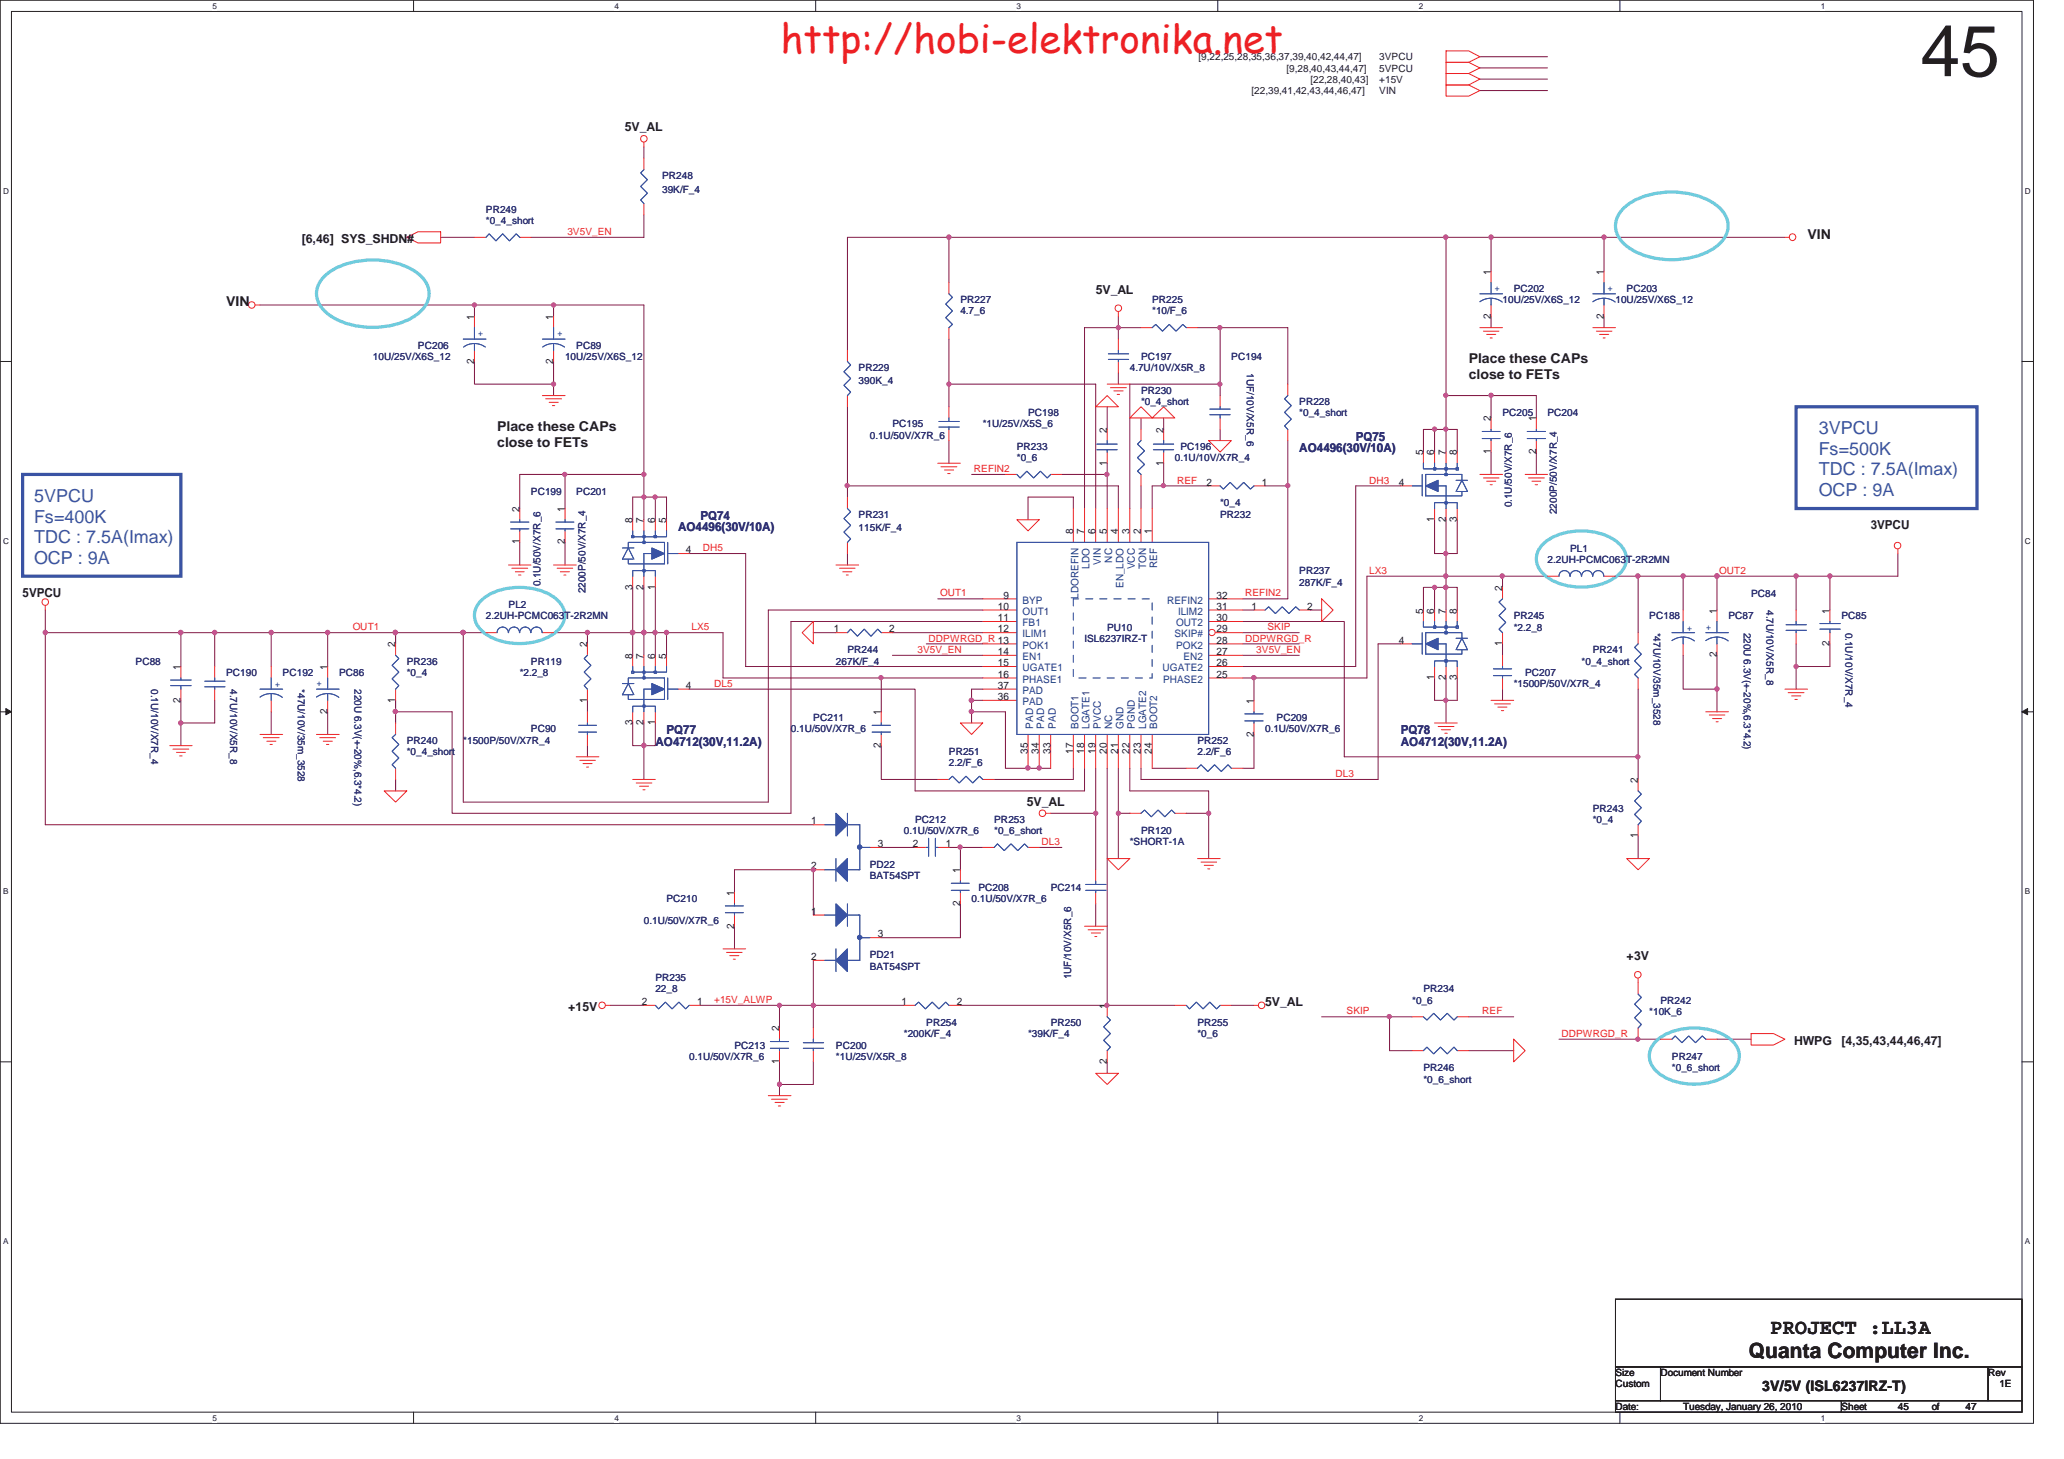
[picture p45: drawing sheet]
<svg xmlns="http://www.w3.org/2000/svg" width="297mm" height="210mm" viewBox="0 0 297 210" stroke-linecap="round" stroke-linejoin="round" font-family="sans-serif">
<defs><g id="words">
<text font-size="10.4" fill="#231f20" x="276.4" y="11">45</text>
<text font-size="5.6" fill="#ed2024" x="112.4" y="7.7">http://hobi-elektronika.net</text>
<g font-size="3" fill="#231f20">
<text x="254.8" y="191.9">PROJECT :LL3A</text>
<text x="251.7" y="195.5">Quanta Computer Inc.</text>
</g>
<g font-size="2.6" fill="#3a53a4">
<text x="261.7" y="62.5">3VPCU</text>
<text x="261.7" y="65.4">Fs=500K</text>
<text x="261.7" y="68.4">TDC : 7.5A(Imax)</text>
<text x="261.7" y="71.4">OCP : 9A</text>
<text x="4.9" y="72.3">5VPCU</text>
<text x="4.9" y="75.2">Fs=400K</text>
<text x="4.9" y="78.2">TDC : 7.5A(Imax)</text>
<text x="4.9" y="81.1">OCP : 9A</text>
</g>
<text font-size="2.1" fill="#231f20" x="253.6" y="200.2">3V/5V (ISL6237IRZ-T)</text>
<g font-size="1.9" fill="#231f20">
<text x="260.1" y="34.4">VIN</text>
<text x="32.6" y="44.1">VIN</text>
<text x="211.4" y="52.2">Place these CAPs</text>
<text x="211.4" y="54.6">close to FETs</text>
<text x="71.5" y="62">Place these CAPs</text>
<text x="71.5" y="64.3">close to FETs</text>
</g>
<g font-size="1.8" fill="#231f20">
<text x="89.9" y="18.9">5V_AL</text>
<text x="43.4" y="35">[6,46] SYS_SHDN#</text>
<text x="157.7" y="42.3">5V_AL</text>
<text x="269.2" y="76.1">3VPCU</text>
<text x="3.3" y="85.9">5VPCU</text>
<text x="147.8" y="115.9">5V_AL</text>
<text x="234.1" y="138.2">+3V</text>
<text x="81.8" y="145.5">+15V</text>
<text x="182.1" y="144.7">5V_AL</text>
<text x="258.2" y="150.4">HWPG</text>
<text x="265" y="150.4">[4,35,43,44,46,47]</text>
</g>
<g font-size="1.8" fill="#2d2d72">
<text x="187" y="65.1">AO4496(30V/10A)</text>
<text x="195.1" y="63.5">PQ75</text>
<text x="97.6" y="76.5">AO4496(30V/10A)</text>
<text x="100.8" y="74.8">PQ74</text>
<text x="94.3" y="107.4">AO4712(30V,11.2A)</text>
<text x="95.9" y="105.7">PQ77</text>
<text x="201.6" y="105.7">PQ78</text>
<text x="201.6" y="107.4">AO4712(30V,11.2A)</text>
</g>
<g font-size="1.5" fill="#231f20">
<text x="214.5" y="39.5" transform="rotate(-90 214.5 39.5)">1</text>
<text x="230.8" y="39.5" transform="rotate(-90 230.8 39.5)">1</text>
<text x="68.2" y="46" transform="rotate(-90 68.2 46)">1</text>
<text x="79.6" y="46" transform="rotate(-90 79.6 46)">1</text>
<text x="214.5" y="45.8" transform="rotate(-90 214.5 45.8)">2</text>
<text x="230.8" y="45.8" transform="rotate(-90 230.8 45.8)">2</text>
<text x="68.2" y="52.4" transform="rotate(-90 68.2 52.4)">2</text>
<text x="79.6" y="52.4" transform="rotate(-90 79.6 52.4)">2</text>
<text x="159.3" y="62.3" transform="rotate(-90 159.3 62.3)">2</text>
<text x="167.4" y="62.3" transform="rotate(-90 167.4 62.3)">2</text>
<text x="204.8" y="65.5" transform="rotate(-90 204.8 65.5)">5</text>
<text x="206.4" y="65.5" transform="rotate(-90 206.4 65.5)">6</text>
<text x="208.1" y="65.5" transform="rotate(-90 208.1 65.5)">7</text>
<text x="209.7" y="65.5" transform="rotate(-90 209.7 65.5)">8</text>
<text x="214.5" y="65.4" transform="rotate(-90 214.5 65.4)">1</text>
<text x="214.5" y="60.7" transform="rotate(-90 214.5 60.7)">2</text>
<text x="221.1" y="65.4" transform="rotate(-90 221.1 65.4)">2</text>
<text x="221.1" y="60.7" transform="rotate(-90 221.1 60.7)">1</text>
<text x="159.3" y="67" transform="rotate(-90 159.3 67)">1</text>
<text x="167.4" y="67" transform="rotate(-90 167.4 67)">1</text>
<text x="173.6" y="69.9">2</text>
<text x="181.6" y="69.9">1</text>
<text x="201.3" y="69.9">4</text>
<text x="74.8" y="73.7" transform="rotate(-90 74.8 73.7)">2</text>
<text x="81.3" y="73.7" transform="rotate(-90 81.3 73.7)">1</text>
<text x="91" y="75.3" transform="rotate(-90 91 75.3)">8</text>
<text x="92.6" y="75.3" transform="rotate(-90 92.6 75.3)">7</text>
<text x="94.3" y="75.3" transform="rotate(-90 94.3 75.3)">6</text>
<text x="95.9" y="75.3" transform="rotate(-90 95.9 75.3)">5</text>
<text x="154.4" y="76.9" transform="rotate(-90 154.4 76.9)">8</text>
<text x="156" y="76.9" transform="rotate(-90 156 76.9)">7</text>
<text x="157.6" y="76.9" transform="rotate(-90 157.6 76.9)">6</text>
<text x="159.3" y="76.9" transform="rotate(-90 159.3 76.9)">5</text>
<text x="160.9" y="76.9" transform="rotate(-90 160.9 76.9)">4</text>
<text x="162.6" y="76.9" transform="rotate(-90 162.6 76.9)">3</text>
<text x="164.2" y="76.9" transform="rotate(-90 164.2 76.9)">2</text>
<text x="165.8" y="76.9" transform="rotate(-90 165.8 76.9)">1</text>
<text x="206.4" y="75.1" transform="rotate(-90 206.4 75.1)">1</text>
<text x="208.1" y="75.1" transform="rotate(-90 208.1 75.1)">2</text>
<text x="209.7" y="75.1" transform="rotate(-90 209.7 75.1)">3</text>
<text x="74.8" y="78.4" transform="rotate(-90 74.8 78.4)">1</text>
<text x="81.3" y="78.4" transform="rotate(-90 81.3 78.4)">2</text>
<text x="98.7" y="79.6">4</text>
<text x="91" y="84.9" transform="rotate(-90 91 84.9)">3</text>
<text x="92.6" y="84.9" transform="rotate(-90 92.6 84.9)">2</text>
<text x="94.3" y="84.9" transform="rotate(-90 94.3 84.9)">1</text>
<text x="143.6" y="87.8">10</text>
<text x="143.6" y="89.4">11</text>
<text x="144.4" y="86.1">9</text>
<text x="175.1" y="87.8">31</text>
<text x="175.1" y="89.4">30</text>
<text x="175.1" y="86.1">32</text>
<text x="180.1" y="87.8">1</text>
<text x="188.1" y="87.8">2</text>
<text x="204.8" y="88.3" transform="rotate(-90 204.8 88.3)">5</text>
<text x="206.4" y="88.3" transform="rotate(-90 206.4 88.3)">6</text>
<text x="208.1" y="88.3" transform="rotate(-90 208.1 88.3)">7</text>
<text x="209.7" y="88.3" transform="rotate(-90 209.7 88.3)">8</text>
<text x="216.2" y="85" transform="rotate(-90 216.2 85)">2</text>
<text x="247.1" y="88.3" transform="rotate(-90 247.1 88.3)">1</text>
<text x="263.3" y="88.3" transform="rotate(-90 263.3 88.3)">1</text>
<text x="56.9" y="93.2" transform="rotate(-90 56.9 93.2)">2</text>
<text x="84.5" y="93.2" transform="rotate(-90 84.5 93.2)">2</text>
<text x="91" y="94.8" transform="rotate(-90 91 94.8)">8</text>
<text x="92.6" y="94.8" transform="rotate(-90 92.6 94.8)">7</text>
<text x="94.3" y="94.8" transform="rotate(-90 94.3 94.8)">6</text>
<text x="95.9" y="94.8" transform="rotate(-90 95.9 94.8)">5</text>
<text x="120" y="91">1</text>
<text x="128" y="91">2</text>
<text x="143.6" y="91">12</text>
<text x="143.6" y="94.3">14</text>
<text x="143.6" y="95.9">15</text>
<text x="175.1" y="91">29</text>
<text x="175.1" y="92.6">28</text>
<text x="175.1" y="95.9">26</text>
<text x="175.1" y="94.3">27</text>
<text x="201.3" y="92.6">4</text>
<text x="216.2" y="93" transform="rotate(-90 216.2 93)">1</text>
<text x="247.1" y="94.6" transform="rotate(-90 247.1 94.6)">2</text>
<text x="263.3" y="93" transform="rotate(-90 263.3 93)">2</text>
<text x="26" y="101.1" transform="rotate(-90 26 101.1)">2</text>
<text x="26" y="96.4" transform="rotate(-90 26 96.4)">1</text>
<text x="47.1" y="96.4" transform="rotate(-90 47.1 96.4)">1</text>
<text x="56.9" y="101.1" transform="rotate(-90 56.9 101.1)">1</text>
<text x="84.5" y="101.1" transform="rotate(-90 84.5 101.1)">1</text>
<text x="98.7" y="99.1">4</text>
<text x="143.6" y="97.5">16</text>
<text x="143.6" y="100.7">36</text>
<text x="143.6" y="99.1">37</text>
<text x="175.1" y="97.5">25</text>
<text x="180.4" y="101.3" transform="rotate(-90 180.4 101.3)">1</text>
<text x="206.4" y="97.9" transform="rotate(-90 206.4 97.9)">1</text>
<text x="208.1" y="97.9" transform="rotate(-90 208.1 97.9)">2</text>
<text x="209.7" y="97.9" transform="rotate(-90 209.7 97.9)">3</text>
<text x="47.1" y="102.7" transform="rotate(-90 47.1 102.7)">2</text>
<text x="91" y="104.4" transform="rotate(-90 91 104.4)">3</text>
<text x="92.6" y="104.4" transform="rotate(-90 92.6 104.4)">2</text>
<text x="94.3" y="104.4" transform="rotate(-90 94.3 104.4)">1</text>
<text x="126.8" y="107.7" transform="rotate(-90 126.8 107.7)">2</text>
<text x="126.8" y="102.9" transform="rotate(-90 126.8 102.9)">1</text>
<text x="180.4" y="106" transform="rotate(-90 180.4 106)">2</text>
<text x="147.9" y="108.5" transform="rotate(-90 147.9 108.5)">35</text>
<text x="149.5" y="108.5" transform="rotate(-90 149.5 108.5)">34</text>
<text x="151.2" y="108.5" transform="rotate(-90 151.2 108.5)">33</text>
<text x="154.4" y="108.5" transform="rotate(-90 154.4 108.5)">17</text>
<text x="156" y="108.5" transform="rotate(-90 156 108.5)">18</text>
<text x="157.6" y="108.5" transform="rotate(-90 157.6 108.5)">19</text>
<text x="159.3" y="108.5" transform="rotate(-90 159.3 108.5)">20</text>
<text x="160.9" y="108.5" transform="rotate(-90 160.9 108.5)">21</text>
<text x="162.6" y="108.5" transform="rotate(-90 162.6 108.5)">22</text>
<text x="164.2" y="108.5" transform="rotate(-90 164.2 108.5)">23</text>
<text x="165.8" y="108.5" transform="rotate(-90 165.8 108.5)">24</text>
<text x="235.7" y="112.7" transform="rotate(-90 235.7 112.7)">2</text>
<text x="116.8" y="118.7">1</text>
<text x="116.8" y="125.1">2</text>
<text x="126.3" y="121.9">3</text>
<text x="131.4" y="121.9">2</text>
<text x="136.1" y="121.9">1</text>
<text x="138.2" y="125.7" transform="rotate(-90 138.2 125.7)">1</text>
<text x="235.7" y="120.6" transform="rotate(-90 235.7 120.6)">1</text>
<text x="105.7" y="128.9" transform="rotate(-90 105.7 128.9)">1</text>
<text x="116.8" y="131.7">1</text>
<text x="138.2" y="130.4" transform="rotate(-90 138.2 130.4)">2</text>
<text x="105.7" y="133.6" transform="rotate(-90 105.7 133.6)">2</text>
<text x="126.3" y="134.9">3</text>
<text x="116.8" y="138.2">2</text>
<text x="92.4" y="144.6">2</text>
<text x="100.3" y="144.6">1</text>
<text x="112.1" y="148.4" transform="rotate(-90 112.1 148.4)">2</text>
<text x="129.7" y="144.6">1</text>
<text x="137.7" y="144.6">2</text>
<text x="159.3" y="145.2" transform="rotate(-90 159.3 145.2)">1</text>
<text x="112.1" y="153.2" transform="rotate(-90 112.1 153.2)">1</text>
<text x="159.3" y="153.2" transform="rotate(-90 159.3 153.2)">2</text>
</g>
<g font-size="1.5" fill="#1d437e">
<text x="156.8" y="81.8" transform="rotate(-90 156.8 81.8)">LDO</text>
<text x="158.4" y="81.3" transform="rotate(-90 158.4 81.3)">VIN</text>
<text x="160.1" y="81" transform="rotate(-90 160.1 81)">NC</text>
<text x="163.3" y="82" transform="rotate(-90 163.3 82)">VCC</text>
<text x="164.9" y="81.9" transform="rotate(-90 164.9 81.9)">TON</text>
<text x="166.5" y="81.8" transform="rotate(-90 166.5 81.8)">REF</text>
<text x="147.1" y="86.9">BYP</text>
<text x="147.1" y="88.5">OUT1</text>
<text x="155.2" y="86.2" transform="rotate(-90 155.2 86.2)">LDOREFIN</text>
<text x="161.7" y="84.7" transform="rotate(-90 161.7 84.7)">EN_LDO</text>
<text x="168" y="86.9">REFIN2</text>
<text x="169.5" y="88.5">ILIM2</text>
<text x="147.1" y="90.1">FB1</text>
<text x="147.1" y="91.7">ILIM1</text>
<text x="147.1" y="93.3">POK1</text>
<text x="147.1" y="95">EN1</text>
<text x="169" y="91.7">SKIP#</text>
<text x="169.2" y="93.3">POK2</text>
<text x="169.2" y="90.1">OUT2</text>
<text x="170.3" y="95">EN2</text>
<text x="147.1" y="96.6">UGATE1</text>
<text x="147.1" y="98.3">PHASE1</text>
<text x="147.1" y="101.5">PAD</text>
<text x="147.1" y="99.9">PAD</text>
<text x="167.3" y="96.6">UGATE2</text>
<text x="167.4" y="98.3">PHASE2</text>
<text x="148.7" y="104.9" transform="rotate(-90 148.7 104.9)">PAD</text>
<text x="150.3" y="104.9" transform="rotate(-90 150.3 104.9)">PAD</text>
<text x="151.9" y="104.9" transform="rotate(-90 151.9 104.9)">PAD</text>
<text x="155.2" y="104.9" transform="rotate(-90 155.2 104.9)">BOOT1</text>
<text x="156.8" y="104.9" transform="rotate(-90 156.8 104.9)">LGATE1</text>
<text x="158.4" y="104.9" transform="rotate(-90 158.4 104.9)">PVCC</text>
<text x="160.1" y="104.9" transform="rotate(-90 160.1 104.9)">NC</text>
<text x="161.7" y="104.9" transform="rotate(-90 161.7 104.9)">GND</text>
<text x="163.3" y="104.9" transform="rotate(-90 163.3 104.9)">PGND</text>
<text x="164.9" y="104.9" transform="rotate(-90 164.9 104.9)">LGATE2</text>
<text x="166.5" y="104.9" transform="rotate(-90 166.5 104.9)">BOOT2</text>
</g>
<g font-size="1.4" fill="#231f20">
<text x="172.5" y="8.7">[9,22,25,28,35,36,37,39,40,42,44,47]</text>
<text x="185.2" y="10.3">[9,28,40,43,44,47]</text>
<text x="188.6" y="11.9">[22,28,40,43]</text>
<text x="198.5" y="8.7">3VPCU</text>
<text x="198.5" y="10.3">5VPCU</text>
<text x="198.5" y="11.9">+15V</text>
<text x="180.1" y="13.6">[22,39,41,42,43,44,46,47]</text>
<text x="198.5" y="13.6">VIN</text>
<text x="232.5" y="198.1">Size</text>
<text x="232.5" y="202.9">Date:</text>
<text x="232.5" y="199.7">Custom</text>
<text x="239" y="198.1">Document Number</text>
<text x="242.2" y="202.9">Tuesday, January 26, 2010</text>
<text x="265" y="202.9">Sheet</text>
<text x="273.1" y="202.9">45</text>
<text x="278" y="202.9">of</text>
<text x="282.9" y="202.9">47</text>
<text x="286.1" y="198.1">Rev</text>
<text x="287.7" y="199.7">1E</text>
</g>
<g font-size="1.4" fill="#2d2d72">
<text x="95.3" y="25.8">PR248</text>
<text x="95.3" y="27.7">39K/F_4</text>
<text x="69.9" y="30.6">PR249</text>
<text x="69.9" y="32.3">*0_4_short</text>
<text x="138.2" y="43.6">PR227</text>
<text x="138.2" y="45.3">4.7_6</text>
<text x="165.8" y="43.6">PR225</text>
<text x="165.8" y="45.3">*10/F_6</text>
<text x="216.2" y="43.6">10U/25V/X6S_12</text>
<text x="217.8" y="42">PC202</text>
<text x="232.5" y="43.6">10U/25V/X6S_12</text>
<text x="234.1" y="42">PC203</text>
<text x="53.7" y="51.8">10U/25V/X6S_12</text>
<text x="60.2" y="50.2">PC206</text>
<text x="81.3" y="51.8">10U/25V/X6S_12</text>
<text x="82.9" y="50.2">PC89</text>
<text x="123.6" y="53.4">PR229</text>
<text x="162.6" y="53.4">4.7U/10V/X5R_8</text>
<text x="164.2" y="51.8">PC197</text>
<text x="177.2" y="51.8">PC194</text>
<text x="179.4" y="53.7" transform="rotate(90 179.4 53.7)">1UF/10V/X5R_6</text>
<text x="123.6" y="55.3">390K_4</text>
<text x="148" y="59.9">PC198</text>
<text x="164.2" y="56.6">PR230</text>
<text x="164.2" y="58.3">*0_4_short</text>
<text x="187" y="58.3">PR228</text>
<text x="187" y="59.9">*0_4_short</text>
<text x="216.2" y="59.9">PC205</text>
<text x="222.7" y="59.9">PC204</text>
<text x="125.2" y="63.2">0.1U/50V/X7R_6</text>
<text x="128.4" y="61.5">PC195</text>
<text x="141.4" y="61.5">*1U/25V/X5S_6</text>
<text x="146.3" y="64.8">PR233</text>
<text x="169.9" y="64.8">PC196</text>
<text x="76.4" y="71.3">PC199</text>
<text x="82.9" y="71.3">PC201</text>
<text x="146.3" y="66.4">*0_6</text>
<text x="169.1" y="66.4">0.1U/10V/X7R_4</text>
<text x="123.6" y="74.5">PR231</text>
<text x="123.6" y="76.5">115K/F_4</text>
<text x="175.6" y="74.5">PR232</text>
<text x="175.6" y="72.9">*0_4</text>
<text x="217.6" y="73" transform="rotate(-90 217.6 73)">0.1U/50V/X7R_6</text>
<text x="224.1" y="74" transform="rotate(-90 224.1 74)">2200P/50V/X7R_4</text>
<text x="187" y="82.7">PR237</text>
<text x="222.7" y="81">2.2UH-PCMC063T-2R2MN</text>
<text x="226" y="79.4">PL1</text>
<text x="69.9" y="89.2">2.2UH-PCMC063T-2R2MN</text>
<text x="73.2" y="87.5">PL2</text>
<text x="77.8" y="84.4" transform="rotate(-90 77.8 84.4)">0.1U/50V/X7R_6</text>
<text x="84.3" y="85.4" transform="rotate(-90 84.3 85.4)">2200P/50V/X7R_4</text>
<text x="187" y="84.3">287K/F_4</text>
<text x="217.8" y="89.2">PR245</text>
<text x="237.4" y="89.2">PC188</text>
<text x="248.7" y="89.2">PC87</text>
<text x="252" y="85.9">PC84</text>
<text x="254.2" y="87.8" transform="rotate(90 254.2 87.8)">4.7U/10V/X5R_8</text>
<text x="265" y="89.2">PC85</text>
<text x="19.5" y="95.7">PC88</text>
<text x="58.5" y="95.7">PR236</text>
<text x="76.4" y="95.7">PR119</text>
<text x="120.3" y="95.7">267K/F_4</text>
<text x="122" y="94">PR244</text>
<text x="156.1" y="92.4">ISL6237IRZ-T</text>
<text x="159.3" y="90.8">PU10</text>
<text x="217.8" y="90.8">*2.2_8</text>
<text x="227.6" y="95.7">*0_4_short</text>
<text x="229.2" y="94">PR241</text>
<text x="238" y="91.1" transform="rotate(90 238 91.1)">*47U/10V/35m_3528</text>
<text x="250.9" y="91.1" transform="rotate(90 250.9 91.1)">220U 6.3V(+-20%,6.3*4.2)</text>
<text x="265.6" y="91.1" transform="rotate(90 265.6 91.1)">0.1U/10V/X7R_4</text>
<text x="21.8" y="99.2" transform="rotate(90 21.8 99.2)">0.1U/10V/X7R_4</text>
<text x="32.6" y="97.3">PC190</text>
<text x="33.1" y="99.2" transform="rotate(90 33.1 99.2)">4.7U/10V/X5R_8</text>
<text x="40.7" y="97.3">PC192</text>
<text x="42.9" y="99.2" transform="rotate(90 42.9 99.2)">*47U/10V/35m_3528</text>
<text x="48.8" y="97.3">PC86</text>
<text x="51" y="99.2" transform="rotate(90 51 99.2)">220U 6.3V(+-20%,6.3*4.2)</text>
<text x="58.5" y="97.3">*0_4</text>
<text x="74.8" y="97.3">*2.2_8</text>
<text x="217.8" y="98.9">*1500P/50V/X7R_4</text>
<text x="219.5" y="97.3">PC207</text>
<text x="58.5" y="107.1">PR240</text>
<text x="66.7" y="107.1">*1500P/50V/X7R_4</text>
<text x="76.4" y="105.4">PC90</text>
<text x="113.8" y="105.4">0.1U/50V/X7R_6</text>
<text x="117" y="103.8">PC211</text>
<text x="172.3" y="107.1">PR252</text>
<text x="182.1" y="105.4">0.1U/50V/X7R_6</text>
<text x="183.7" y="103.8">PC209</text>
<text x="58.5" y="108.7">*0_4_short</text>
<text x="136.6" y="108.7">PR251</text>
<text x="136.6" y="110.3">2.2/F_6</text>
<text x="172.3" y="108.7">2.2/F_6</text>
<text x="131.7" y="118.4">PC212</text>
<text x="143.1" y="118.4">PR253</text>
<text x="229.2" y="116.8">PR243</text>
<text x="229.2" y="118.4">*0_4</text>
<text x="125.2" y="124.9">PD22</text>
<text x="130.1" y="120.1">0.1U/50V/X7R_6</text>
<text x="143.1" y="120.1">*0_6_short</text>
<text x="162.6" y="121.7">*SHORT-1A</text>
<text x="164.2" y="120.1">PR120</text>
<text x="95.9" y="129.8">PC210</text>
<text x="125.2" y="126.5">BAT54SPT</text>
<text x="139.8" y="129.8">0.1U/50V/X7R_6</text>
<text x="140.8" y="128.2">PC208</text>
<text x="151.2" y="128.2">PC214</text>
<text x="92.7" y="133.1">0.1U/50V/X7R_6</text>
<text x="125.2" y="137.9">PD21</text>
<text x="94.3" y="141.2">PR235</text>
<text x="94.3" y="142.8">22_8</text>
<text x="125.2" y="139.6">BAT54SPT</text>
<text x="154.2" y="141" transform="rotate(-90 154.2 141)">1UF/10V/X5R_6</text>
<text x="204.8" y="142.8">PR234</text>
<text x="130.1" y="149.3">*200K/F_4</text>
<text x="133.3" y="147.7">PR254</text>
<text x="148" y="149.3">*39K/F_4</text>
<text x="151.2" y="147.7">PR250</text>
<text x="172.3" y="147.7">PR255</text>
<text x="172.3" y="149.3">*0_6</text>
<text x="203.2" y="144.4">*0_6</text>
<text x="237.4" y="146">*10K_6</text>
<text x="239" y="144.4">PR242</text>
<text x="99.2" y="152.6">0.1U/50V/X7R_6</text>
<text x="105.7" y="150.9">PC213</text>
<text x="120.3" y="150.9">PC200</text>
<text x="120.3" y="152.6">*1U/25V/X5R_8</text>
<text x="204.8" y="154.2">PR246</text>
<text x="204.8" y="155.8">*0_6_short</text>
<text x="240.6" y="152.6">PR247</text>
<text x="240.6" y="154.2">*0_6_short</text>
</g>
<g font-size="1.4" fill="#ec2426">
<text x="81.7" y="33.8">3V5V_EN</text>
<text x="140.2" y="67.9">REFIN2</text>
<text x="169.4" y="69.6">REF</text>
<text x="197.1" y="69.6">DH3</text>
<text x="101.1" y="79.3">DH5</text>
<text x="197.1" y="82.6">LX3</text>
<text x="247.4" y="82.6">OUT2</text>
<text x="135.3" y="85.8">OUT1</text>
<text x="179.2" y="85.8">REFIN2</text>
<text x="50.8" y="90.7">OUT1</text>
<text x="99.5" y="90.7">LX5</text>
<text x="132" y="94">3V5V_EN</text>
<text x="133.6" y="92.3">DDPWRGD_R 13</text>
<text x="179.2" y="92.3">DDPWRGD_R</text>
<text x="180.8" y="94">3V5V_EN</text>
<text x="182.4" y="90.7">SKIP</text>
<text x="102.8" y="98.8">DL5</text>
<text x="192.2" y="111.8">DL3</text>
<text x="149.9" y="121.6">DL3</text>
<text x="102.8" y="144.4">+15V_ALWP</text>
<text x="193.8" y="146">SKIP</text>
<text x="213.3" y="146">REF</text>
<text x="224.7" y="149.2">DDPWRGD_R</text>
</g>
<g font-size="1.4" fill="#3a53a4">
<text x="215.1" y="41.9">+</text>
<text x="231.3" y="41.9">+</text>
<text x="68.8" y="48.3">+</text>
<text x="80.2" y="48.3">+</text>
<text x="242.7" y="90.8">+</text>
<text x="245.5" y="90.6">+</text>
<text x="39.5" y="98.9">+</text>
<text x="45.5" y="98.8">+</text>
</g>
<g font-size="1.2" fill="#231f20">
<text x="30.6" y="1.3">5</text>
<text x="88.4" y="1.3">4</text>
<text x="146.3" y="1.3">3</text>
<text x="204.2" y="1.3">2</text>
<text x="262" y="1.3">1</text>
<text x=".5" y="27.9">D</text>
<text x="291.4" y="27.9">D</text>
<text x=".5" y="78.3">C</text>
<text x="291.4" y="78.3">C</text>
<text x=".5" y="128.7">B</text>
<text x="291.4" y="128.7">B</text>
<text x=".5" y="179.1">A</text>
<text x="291.4" y="179.1">A</text>
<text x="30.6" y="204.5">5</text>
<text x="88.4" y="204.5">4</text>
<text x="146.3" y="204.5">3</text>
<text x="204.2" y="204.5">2</text>
<text x="262" y="204.5">1</text>
</g>
</g></defs>
<path d="M0 0h292.6v204.8h-292.6zM1.6 1.6h289.4v201.6h-289.4z" fill="none" stroke="#231f20" stroke-width=".14"/>
<g fill="#fff">
<path d="M30.6 .2h.6v1.3h-.6z"/>
<path d="M30.6 203.4h.6v1.3h-.6z"/>
</g>
<path d="M59.5 0v1.6M59.5 203.2v1.6" fill="none" stroke="#231f20" stroke-width=".14"/>
<g fill="#fff">
<path d="M88.4 .2h.6v1.3h-.6z"/>
<path d="M88.4 203.4h.6v1.3h-.6z"/>
</g>
<path d="M117.4 0v1.6M117.4 203.2v1.6" fill="none" stroke="#231f20" stroke-width=".14"/>
<g fill="#fff">
<path d="M146.3 .2h.6v1.3h-.6z"/>
<path d="M146.3 203.4h.6v1.3h-.6z"/>
</g>
<path d="M175.3 0v1.6M175.3 203.2v1.6" fill="none" stroke="#231f20" stroke-width=".14"/>
<g fill="#fff">
<path d="M204.2 .2h.6v1.3h-.6z"/>
<path d="M204.2 203.4h.6v1.3h-.6z"/>
</g>
<path d="M233.1 0v1.6M233.1 203.2v1.6" fill="none" stroke="#231f20" stroke-width=".14"/>
<g fill="#fff">
<path d="M262 .2h.6v1.3h-.6z"/>
<path d="M262 203.4h.6v1.3h-.6z"/>
<path d="M.5 26.8h.8v1.3h-.8z"/>
<path d="M291.4 26.8h.8v1.3h-.8z"/>
<path d="M.5 77.2h.8v1.3h-.8z"/>
<path d="M291.4 77.2h.8v1.3h-.8z"/>
</g>
<path d="M0 52h1.6M291 52h1.6" fill="none" stroke="#231f20" stroke-width=".14"/>
<g fill="#fff">
<path d="M.5 127.6h.7v1.3h-.7z"/>
<path d="M291.4 127.6h.7v1.3h-.7z"/>
</g>
<path d="M0 102.4h1.6M291 102.4h1.6" fill="none" stroke="#231f20" stroke-width=".14"/>
<path d="M.8 102l.8 .4-.8 .5z" fill="#231f20"/>
<path d="M.8 102l.8 .4-.8 .5z" fill="none" stroke="#231f20" stroke-width=".14"/>
<path d="M291 102.4l.8-.4v.9z" fill="#231f20"/>
<path d="M291 102.4l.8-.4v.9z" fill="none" stroke="#231f20" stroke-width=".14"/>
<g fill="#fff">
<path d="M.5 178h.7v1.3h-.7z"/>
<path d="M291.4 178h.7v1.3h-.7z"/>
</g>
<path d="M0 152.8h1.6M291 152.8h1.6" fill="none" stroke="#231f20" stroke-width=".14"/>
<path d="M56.9 91.1h9.8" fill="none" stroke="#7f1542" stroke-width=".14"/>
<circle cx="56.9" cy="91" r=".31" fill="#b8529f"/>
<circle cx="56.9" cy="91" r=".31" fill="none" stroke="#b8529f" stroke-width=".14"/>
<path d="M74.8 78.1v3.2M81.3 78.1v3.2M92.7 68.3h-11.4v4.9M92.7 71.5v3.3M99.2 79.7h8.1M6.5 91.1h19.5M91.1 84.5v6.6M216.2 82.9h6.5M235.8 99.2v9.7M84.5 100.8v1.6M84.5 107.3v1.6" fill="none" stroke="#7f1542" stroke-width=".14"/>
<circle cx="92.7" cy="68.3" r=".3" fill="#b8529f"/>
<circle cx="92.7" cy="68.3" r=".3" fill="none" stroke="#b8529f" stroke-width=".14"/>
<circle cx="81.3" cy="68.3" r=".3" fill="#b8529f"/>
<circle cx="81.3" cy="68.3" r=".3" fill="none" stroke="#b8529f" stroke-width=".14"/>
<path d="M74.8 68.3v4.9M92.7 68.3v3.2M136.6 63.4v3.3M56.9 91.1v1.6M170.7 117h3.2" fill="none" stroke="#7f1542" stroke-width=".14"/>
<circle cx="92.7" cy="71.5" r=".3" fill="#b8529f"/>
<circle cx="92.7" cy="71.5" r=".3" fill="none" stroke="#b8529f" stroke-width=".14"/>
<path d="M79.7 43.9v1.6M79.7 55.3v1.6M91.1 71.5v3.3" fill="none" stroke="#7f1542" stroke-width=".14"/>
<circle cx="79.7" cy="55.3" r=".3" fill="#b8529f"/>
<circle cx="79.7" cy="55.3" r=".3" fill="none" stroke="#b8529f" stroke-width=".14"/>
<path d="M37.4 43.9h30.9v1.6M122 58.5v11.4M157.7 55.3v17.9M159.3 66.7v1.6" fill="none" stroke="#7f1542" stroke-width=".14"/>
<circle cx="121.9" cy="69.9" r=".3" fill="#b8529f"/>
<circle cx="121.9" cy="69.9" r=".3" fill="none" stroke="#b8529f" stroke-width=".14"/>
<path d="M68.3 52v3.3h11.4v-3.3M74.8 68.3h6.5M273.1 79.7v3.2h-9.7M196.7 82.9h11.4M258.5 92.7v6.5M65.1 102.4v14.6h48.7" fill="none" stroke="#7f1542" stroke-width=".14"/>
<circle cx="258.5" cy="95.9" r=".3" fill="#b8529f"/>
<circle cx="258.5" cy="95.9" r=".3" fill="none" stroke="#b8529f" stroke-width=".14"/>
<path d="M247.1 82.9h11.4v4.9M263.4 82.9v4.9M263.4 92.7v3.2h-4.9" fill="none" stroke="#7f1542" stroke-width=".14"/>
<circle cx="247.1" cy="82.9" r=".31" fill="#b8529f"/>
<circle cx="247.1" cy="82.9" r=".31" fill="none" stroke="#b8529f" stroke-width=".14"/>
<path d="M152.8 68.3h6.5" fill="none" stroke="#7f1542" stroke-width=".14"/>
<circle cx="159.3" cy="68.3" r=".3" fill="#b8529f"/>
<circle cx="159.3" cy="68.3" r=".3" fill="none" stroke="#b8529f" stroke-width=".14"/>
<path d="M213 8.2h9.7M159.3 58.5v3.3M175.6 47.2h9.7M92.7 71.5h1.6M159.3 68.3v4.9M173.9 69.9h-8.1M258.5 82.9h4.9M92.7 104.1v3.2h-1.6M235.8 108.9v3.3" fill="none" stroke="#7f1542" stroke-width=".14"/>
<circle cx="263.3" cy="82.9" r=".31" fill="#b8529f"/>
<circle cx="263.3" cy="82.9" r=".31" fill="none" stroke="#b8529f" stroke-width=".14"/>
<circle cx="258.5" cy="82.9" r=".31" fill="#b8529f"/>
<circle cx="258.5" cy="82.9" r=".31" fill="none" stroke="#b8529f" stroke-width=".14"/>
<path d="M242.2 82.9h4.9v4.9M247.1 99.2v3.2M235.8 120.3v3.3" fill="none" stroke="#7f1542" stroke-width=".14"/>
<circle cx="247.1" cy="82.9" r=".31" fill="#b8529f"/>
<circle cx="247.1" cy="82.9" r=".31" fill="none" stroke="#b8529f" stroke-width=".14"/>
<circle cx="242.2" cy="82.9" r=".31" fill="#b8529f"/>
<circle cx="242.2" cy="82.9" r=".31" fill="none" stroke="#b8529f" stroke-width=".14"/>
<path d="M216.2 82.9v1.6M159.3 110.6v34.1h-21.1" fill="none" stroke="#7f1542" stroke-width=".14"/>
<circle cx="159.3" cy="144.7" r=".3" fill="#b8529f"/>
<circle cx="159.3" cy="144.7" r=".3" fill="none" stroke="#b8529f" stroke-width=".14"/>
<path d="M117 144.7h13.1" fill="none" stroke="#7f1542" stroke-width=".14"/>
<circle cx="117" cy="144.7" r=".3" fill="#b8529f"/>
<circle cx="117" cy="144.7" r=".3" fill="none" stroke="#b8529f" stroke-width=".14"/>
<path d="M112.2 156.1v1.6M159.3 152.8v1.7" fill="none" stroke="#7f1542" stroke-width=".14"/>
<circle cx="112.2" cy="156.1" r=".31" fill="#b8529f"/>
<circle cx="112.2" cy="156.1" r=".31" fill="none" stroke="#b8529f" stroke-width=".14"/>
<path d="M208.1 82.9h8.1M112.2 152.8v3.3h4.8v-3.3M117 144.7v3.3" fill="none" stroke="#7f1542" stroke-width=".14"/>
<circle cx="216.2" cy="82.9" r=".31" fill="#b8529f"/>
<circle cx="216.2" cy="82.9" r=".31" fill="none" stroke="#b8529f" stroke-width=".14"/>
<circle cx="208.1" cy="82.9" r=".31" fill="#b8529f"/>
<circle cx="208.1" cy="82.9" r=".31" fill="none" stroke="#b8529f" stroke-width=".14"/>
<path d="M213 9.8h9.7M139.8 68.3h4.9M185.3 63.4v6.5h-3.2M94.3 94.3v-3.2h1.6v3.2M91.1 104.1v3.2M92.7 107.3h1.6M100.8 144.7h11.4v3.3" fill="none" stroke="#7f1542" stroke-width=".14"/>
<circle cx="95.9" cy="91" r=".31" fill="#b8529f"/>
<circle cx="95.9" cy="91" r=".31" fill="none" stroke="#b8529f" stroke-width=".14"/>
<circle cx="94.3" cy="91" r=".31" fill="#b8529f"/>
<circle cx="94.3" cy="91" r=".31" fill="none" stroke="#b8529f" stroke-width=".14"/>
<path d="M91.1 91.1v3.2M92.7 91.1v3.2" fill="none" stroke="#7f1542" stroke-width=".14"/>
<circle cx="91" cy="91" r=".32" fill="#b8529f"/>
<circle cx="91" cy="91" r=".32" fill="none" stroke="#b8529f" stroke-width=".14"/>
<path d="M6.5 91.1v27.6M94.3 104.1v3.2" fill="none" stroke="#7f1542" stroke-width=".14"/>
<circle cx="6.5" cy="91" r=".31" fill="#b8529f"/>
<circle cx="6.5" cy="91" r=".31" fill="none" stroke="#b8529f" stroke-width=".14"/>
<path d="M30.9 91.1v4.8M47.2 91.1v4.8" fill="none" stroke="#7f1542" stroke-width=".14"/>
<circle cx="47.1" cy="91" r=".31" fill="#b8529f"/>
<circle cx="47.1" cy="91" r=".31" fill="none" stroke="#b8529f" stroke-width=".14"/>
<path d="M47.2 91.1h9.7" fill="none" stroke="#7f1542" stroke-width=".14"/>
<circle cx="56.9" cy="91" r=".31" fill="#b8529f"/>
<circle cx="56.9" cy="91" r=".31" fill="none" stroke="#b8529f" stroke-width=".14"/>
<path d="M30.9 104.1h-4.9v3.2M47.2 102.4v3.3" fill="none" stroke="#7f1542" stroke-width=".14"/>
<circle cx="26" cy="104" r=".31" fill="#b8529f"/>
<circle cx="26" cy="104" r=".31" fill="none" stroke="#b8529f" stroke-width=".14"/>
<path d="M30.9 91.1h-4.9v4.8M30.9 100.8v3.3" fill="none" stroke="#7f1542" stroke-width=".14"/>
<circle cx="26" cy="91" r=".32" fill="#b8529f"/>
<circle cx="26" cy="91" r=".32" fill="none" stroke="#b8529f" stroke-width=".14"/>
<path d="M213 13h9.7M208.1 56.9v4.9M195.1 69.9v26M84.5 91.1v1.6M188.6 87.8h1.6M198.3 92.7v19.5M26 100.8v3.3M159.3 144.7h9.8M177.2 144.7h3.3" fill="none" stroke="#7f1542" stroke-width=".14"/>
<circle cx="208.1" cy="56.9" r=".3" fill="#b8529f"/>
<circle cx="208.1" cy="56.9" r=".3" fill="none" stroke="#b8529f" stroke-width=".14"/>
<path d="M206.5 61.8h1.6" fill="none" stroke="#7f1542" stroke-width=".14"/>
<circle cx="206.5" cy="61.8" r=".3" fill="#b8529f"/>
<circle cx="206.5" cy="61.8" r=".3" fill="none" stroke="#b8529f" stroke-width=".14"/>
<path d="M235.8 149.6h3.2" fill="none" stroke="#7f1542" stroke-width=".14"/>
<circle cx="235.7" cy="149.6" r=".3" fill="#b8529f"/>
<circle cx="235.7" cy="149.6" r=".3" fill="none" stroke="#b8529f" stroke-width=".14"/>
<path d="M200 146.3h3.2M224.4 149.6h11.4M247.1 149.6h4.9" fill="none" stroke="#7f1542" stroke-width=".14"/>
<circle cx="199.9" cy="146.3" r=".3" fill="#b8529f"/>
<circle cx="199.9" cy="146.3" r=".3" fill="none" stroke="#b8529f" stroke-width=".14"/>
<path d="M84.5 91.1h6.6M131.7 113.8h24.4M190.2 146.3h9.8v4.9h3.2" fill="none" stroke="#7f1542" stroke-width=".14"/>
<circle cx="84.5" cy="91" r=".31" fill="#b8529f"/>
<circle cx="84.5" cy="91" r=".31" fill="none" stroke="#b8529f" stroke-width=".14"/>
<path d="M66.7 91.1h3.2" fill="none" stroke="#7f1542" stroke-width=".14"/>
<circle cx="66.6" cy="91" r=".32" fill="#b8529f"/>
<circle cx="66.6" cy="91" r=".32" fill="none" stroke="#b8529f" stroke-width=".14"/>
<path d="M213 11.4h9.7M160.9 47.2h3.3M216.2 92.7v1.6M216.2 99.2v1.6M160.9 117h1.7M149.6 122h3.2M211.4 146.3h6.4M211.4 151.2h6.4" fill="none" stroke="#7f1542" stroke-width=".14"/>
<circle cx="160.9" cy="117" r=".3" fill="#b8529f"/>
<circle cx="160.9" cy="117" r=".3" fill="none" stroke="#b8529f" stroke-width=".14"/>
<path d="M167.5 66.7v3.2M160.9 110.6v6.4" fill="none" stroke="#7f1542" stroke-width=".14"/>
<circle cx="167.4" cy="69.9" r=".3" fill="#b8529f"/>
<circle cx="167.4" cy="69.9" r=".3" fill="none" stroke="#b8529f" stroke-width=".14"/>
<path d="M139.8 102.4h4.9" fill="none" stroke="#7f1542" stroke-width=".14"/>
<circle cx="139.8" cy="102.4" r=".31" fill="#b8529f"/>
<circle cx="139.8" cy="102.4" r=".31" fill="none" stroke="#b8529f" stroke-width=".14"/>
<path d="M173.9 117v6.6" fill="none" stroke="#7f1542" stroke-width=".14"/>
<circle cx="173.9" cy="117" r=".3" fill="#b8529f"/>
<circle cx="173.9" cy="117" r=".3" fill="none" stroke="#b8529f" stroke-width=".14"/>
<path d="M63.4 34.2h4.9M208.1 56.9h6.5v3.3M214.6 45.5v1.7M221.1 56.9v3.3M122 69.9v1.6M122 79.7v1.6M214.6 65.1v3.2M221.1 65.1v3.2M95.9 91.1h8.2M156.1 110.6v3.2" fill="none" stroke="#7f1542" stroke-width=".14"/>
<circle cx="214.6" cy="56.9" r=".3" fill="#b8529f"/>
<circle cx="214.6" cy="56.9" r=".3" fill="none" stroke="#b8529f" stroke-width=".14"/>
<path d="M214.6 34.2h-6.5v22.7M214.6 56.9h6.5M144.7 102.4v8.2" fill="none" stroke="#7f1542" stroke-width=".14"/>
<circle cx="214.6" cy="34.1" r=".31" fill="#b8529f"/>
<circle cx="214.6" cy="34.1" r=".31" fill="none" stroke="#b8529f" stroke-width=".14"/>
<circle cx="208.1" cy="34.1" r=".31" fill="#b8529f"/>
<circle cx="208.1" cy="34.1" r=".31" fill="none" stroke="#b8529f" stroke-width=".14"/>
<path d="M214.6 34.2v4.8M160.9 69.9v3.3M208.1 79.7v3.2" fill="none" stroke="#7f1542" stroke-width=".14"/>
<circle cx="208.1" cy="79.7" r=".3" fill="#b8529f"/>
<circle cx="208.1" cy="79.7" r=".3" fill="none" stroke="#b8529f" stroke-width=".14"/>
<path d="M204.8 61.8h1.7M209.7 61.8h-1.6v3.3" fill="none" stroke="#7f1542" stroke-width=".14"/>
<circle cx="208.1" cy="61.8" r=".3" fill="#b8529f"/>
<circle cx="208.1" cy="61.8" r=".3" fill="none" stroke="#b8529f" stroke-width=".14"/>
<path d="M162.6 55.3h13v1.6M148 71.5h6.5M204.8 61.8v3.3M206.5 61.8v3.3M209.7 61.8v3.3M117 138.2v6.5" fill="none" stroke="#7f1542" stroke-width=".14"/>
<circle cx="175.6" cy="55.3" r=".3" fill="#b8529f"/>
<circle cx="175.6" cy="55.3" r=".3" fill="none" stroke="#b8529f" stroke-width=".14"/>
<path d="M56.9 100.8v1.6" fill="none" stroke="#7f1542" stroke-width=".14"/>
<circle cx="56.9" cy="102.4" r=".3" fill="#b8529f"/>
<circle cx="56.9" cy="102.4" r=".3" fill="none" stroke="#b8529f" stroke-width=".14"/>
<path d="M156.1 47.2v26M178.9 95.9h16.2M92.7 107.3v4.9M151.2 117h6.5" fill="none" stroke="#7f1542" stroke-width=".14"/>
<circle cx="92.7" cy="107.3" r=".31" fill="#b8529f"/>
<circle cx="92.7" cy="107.3" r=".31" fill="none" stroke="#b8529f" stroke-width=".14"/>
<path d="M165.8 69.9v3.3M175.6 61.8v1.6M195.1 69.9h6.5M92.7 84.5v6.6h-1.6M104.1 91.1v6.5M178.9 87.8h1.6M157.7 110.6v6.4M164.2 112.2h34.1" fill="none" stroke="#7f1542" stroke-width=".14"/>
<circle cx="92.7" cy="91" r=".31" fill="#b8529f"/>
<circle cx="92.7" cy="91" r=".31" fill="none" stroke="#b8529f" stroke-width=".14"/>
<circle cx="91" cy="91" r=".32" fill="#b8529f"/>
<circle cx="91" cy="91" r=".32" fill="none" stroke="#b8529f" stroke-width=".14"/>
<path d="M162.6 55.3v17.9M104.1 97.6h37.3M126.8 97.6v4.8M56.9 112.2v1.6M126.8 107.3v4.9h8.2M154.5 110.6v1.6h-11.4M173.9 113.8v3.2" fill="none" stroke="#7f1542" stroke-width=".14"/>
<circle cx="126.8" cy="97.5" r=".3" fill="#b8529f"/>
<circle cx="126.8" cy="97.5" r=".3" fill="none" stroke="#b8529f" stroke-width=".14"/>
<g fill="none" stroke="#7f1542" stroke-width=".14">
<path d="M107.3 79.7v16.2h34.1M148 71.5v3.3M154.5 71.5v1.7M164.2 69.9v3.3M99.2 99.2h32.5v14.6M117 91.1h3.3M141.4 99.2h-1.6v1.6M178.9 91.1h8.1M162.6 110.6v3.2M165.8 110.6h4.9M105.7 125.2h11.3v6.5M136.6 122h1.6v3.2"/>
<path d="M138.2 130.1v4.9h-11.4"/>
</g>
<circle cx="117" cy="125.2" r=".3" fill="#b8529f"/>
<circle cx="117" cy="125.2" r=".3" fill="none" stroke="#b8529f" stroke-width=".14"/>
<path d="M135 86.2h6.4M180.5 97.6v3.2" fill="none" stroke="#7f1542" stroke-width=".14"/>
<circle cx="180.4" cy="97.5" r=".31" fill="#b8529f"/>
<circle cx="180.4" cy="97.5" r=".31" fill="none" stroke="#b8529f" stroke-width=".14"/>
<path d="M136.6 55.3h21.1M178.9 97.6h1.6" fill="none" stroke="#7f1542" stroke-width=".14"/>
<circle cx="136.6" cy="55.3" r=".3" fill="#b8529f"/>
<circle cx="136.6" cy="55.3" r=".3" fill="none" stroke="#b8529f" stroke-width=".14"/>
<path d="M160.9 117v6.6M178.9 110.6h1.6M112.2 144.7h4.8" fill="none" stroke="#7f1542" stroke-width=".14"/>
<circle cx="117" cy="144.7" r=".3" fill="#b8529f"/>
<circle cx="117" cy="144.7" r=".3" fill="none" stroke="#b8529f" stroke-width=".14"/>
<circle cx="112.2" cy="144.7" r=".3" fill="#b8529f"/>
<circle cx="112.2" cy="144.7" r=".3" fill="none" stroke="#b8529f" stroke-width=".14"/>
<path d="M160.9 47.2v1.6M160.9 53.7v1.6M164.2 110.6v1.6M180.5 105.7v4.9M105.7 133.3v3.3" fill="none" stroke="#7f1542" stroke-width=".14"/>
<circle cx="160.9" cy="47.2" r=".3" fill="#b8529f"/>
<circle cx="160.9" cy="47.2" r=".3" fill="none" stroke="#b8529f" stroke-width=".14"/>
<path d="M160.9 45.5v1.7h-4.8M66.7 91.1v24.3M196.7 82.9v14.7h-16.2M6.5 118.7h110.5" fill="none" stroke="#7f1542" stroke-width=".14"/>
<circle cx="66.6" cy="91" r=".32" fill="#b8529f"/>
<circle cx="66.6" cy="91" r=".32" fill="none" stroke="#b8529f" stroke-width=".14"/>
<path d="M110.6 87.8v27.6h-43.9M139.8 100.8v1.6" fill="none" stroke="#7f1542" stroke-width=".14"/>
<circle cx="139.8" cy="100.8" r=".31" fill="#b8529f"/>
<circle cx="139.8" cy="100.8" r=".31" fill="none" stroke="#b8529f" stroke-width=".14"/>
<path d="M136.6 34.2h71.5M178.9 89.4h14.6v19.5" fill="none" stroke="#7f1542" stroke-width=".14"/>
<circle cx="136.6" cy="34.1" r=".31" fill="#b8529f"/>
<circle cx="136.6" cy="34.1" r=".31" fill="none" stroke="#b8529f" stroke-width=".14"/>
<path d="M122 34.2v16.2M185.3 69.9v16.3" fill="none" stroke="#7f1542" stroke-width=".14"/>
<circle cx="185.3" cy="69.9" r=".3" fill="#b8529f"/>
<circle cx="185.3" cy="69.9" r=".3" fill="none" stroke="#b8529f" stroke-width=".14"/>
<path d="M136.6 55.3v3.2M178.9 86.2h6.4M56.9 102.4v1.7" fill="none" stroke="#7f1542" stroke-width=".14"/>
<circle cx="56.9" cy="102.4" r=".3" fill="#b8529f"/>
<circle cx="56.9" cy="102.4" r=".3" fill="none" stroke="#b8529f" stroke-width=".14"/>
<path d="M122 69.9h38.9M164.2 60.2v1.6M167.5 60.2v1.6M128.4 91.1h13M141.4 89.4h-27.6v27.6M157.7 117v8.2M162.6 113.8h11.3M105.7 125.2v3.2M126.8 122h4.9M157.7 130.1v3.2" fill="none" stroke="#7f1542" stroke-width=".14"/>
<circle cx="157.7" cy="117" r=".3" fill="#b8529f"/>
<circle cx="157.7" cy="117" r=".3" fill="none" stroke="#b8529f" stroke-width=".14"/>
<path d="M175.6 47.2v8.1M133.3 92.7h8.1M139.8 100.8h1.6M139.8 102.4v1.7" fill="none" stroke="#7f1542" stroke-width=".14"/>
<circle cx="175.6" cy="47.2" r=".3" fill="#b8529f"/>
<circle cx="175.6" cy="47.2" r=".3" fill="none" stroke="#b8529f" stroke-width=".14"/>
<path d="M138.2 122h3.2" fill="none" stroke="#7f1542" stroke-width=".14"/>
<circle cx="138.2" cy="121.9" r=".3" fill="#b8529f"/>
<circle cx="138.2" cy="121.9" r=".3" fill="none" stroke="#b8529f" stroke-width=".14"/>
<path d="M94.3 84.5v6.6h-1.6" fill="none" stroke="#7f1542" stroke-width=".14"/>
<circle cx="92.7" cy="91" r=".31" fill="#b8529f"/>
<circle cx="92.7" cy="91" r=".31" fill="none" stroke="#b8529f" stroke-width=".14"/>
<path d="M185.3 47.2v8.1M178.9 94.3h8.1M178.9 92.7h8.1M149.6 110.6h1.6M87.8 144.7h4.9" fill="none" stroke="#7f1542" stroke-width=".14"/>
<circle cx="149.6" cy="110.5" r=".3" fill="#b8529f"/>
<circle cx="149.6" cy="110.5" r=".3" fill="none" stroke="#b8529f" stroke-width=".14"/>
<path d="M144.7 110.6h4.9" fill="none" stroke="#7f1542" stroke-width=".14"/>
<circle cx="147.9" cy="110.5" r=".31" fill="#b8529f"/>
<circle cx="147.9" cy="110.5" r=".31" fill="none" stroke="#b8529f" stroke-width=".14"/>
<path d="M79.7 43.9h13M110.6 87.8h30.8M128.4 94.3h13" fill="none" stroke="#7f1542" stroke-width=".14"/>
<circle cx="79.7" cy="43.9" r=".3" fill="#b8529f"/>
<circle cx="79.7" cy="43.9" r=".3" fill="none" stroke="#b8529f" stroke-width=".14"/>
<path d="M68.3 43.9h11.4M95.9 71.5v3.3" fill="none" stroke="#7f1542" stroke-width=".14"/>
<circle cx="68.3" cy="43.9" r=".3" fill="#b8529f"/>
<circle cx="68.3" cy="43.9" r=".3" fill="none" stroke="#b8529f" stroke-width=".14"/>
<path d="M92.7 43.9v24.4M91.1 71.5h1.6M95.9 71.5h-1.6v3.3" fill="none" stroke="#7f1542" stroke-width=".14"/>
<circle cx="94.3" cy="71.5" r=".3" fill="#b8529f"/>
<circle cx="94.3" cy="71.5" r=".3" fill="none" stroke="#b8529f" stroke-width=".14"/>
<path d="M230.8 34.2h26.1" fill="none" stroke="#7f1542" stroke-width=".14"/>
<circle cx="230.8" cy="34.1" r=".31" fill="#b8529f"/>
<circle cx="230.8" cy="34.1" r=".31" fill="none" stroke="#b8529f" stroke-width=".14"/>
<path d="M172.3 47.2h3.3M39 91.1h8.2" fill="none" stroke="#7f1542" stroke-width=".14"/>
<circle cx="39" cy="91" r=".31" fill="#b8529f"/>
<circle cx="39" cy="91" r=".31" fill="none" stroke="#b8529f" stroke-width=".14"/>
<path d="M235.8 82.9v8.2" fill="none" stroke="#7f1542" stroke-width=".14"/>
<circle cx="235.7" cy="82.9" r=".31" fill="#b8529f"/>
<circle cx="235.7" cy="82.9" r=".31" fill="none" stroke="#b8529f" stroke-width=".14"/>
<path d="M193.5 108.9h42.3" fill="none" stroke="#7f1542" stroke-width=".14"/>
<circle cx="235.7" cy="108.9" r=".3" fill="#b8529f"/>
<circle cx="235.7" cy="108.9" r=".3" fill="none" stroke="#b8529f" stroke-width=".14"/>
<path d="M92.7 21.2v1.6M92.7 30.9v3.3h-16.3M214.6 34.2h16.2v4.8M230.8 45.5v1.7M206.5 74.8v4.9h1.6M208.1 74.8v4.9h1.6v-4.9M79.7 91.1h4.8M198.3 92.7h3.3M208.1 84.5v3.3M232.5 82.9h3.3M56.9 102.4h8.2" fill="none" stroke="#7f1542" stroke-width=".14"/>
<circle cx="208.1" cy="84.5" r=".3" fill="#b8529f"/>
<circle cx="208.1" cy="84.5" r=".3" fill="none" stroke="#b8529f" stroke-width=".14"/>
<path d="M206.5 84.5v3.3M208.1 82.9v1.6h1.6v3.3" fill="none" stroke="#7f1542" stroke-width=".14"/>
<circle cx="206.5" cy="84.5" r=".3" fill="#b8529f"/>
<circle cx="206.5" cy="84.5" r=".3" fill="none" stroke="#b8529f" stroke-width=".14"/>
<path d="M206.5 84.5h1.6" fill="none" stroke="#7f1542" stroke-width=".14"/>
<circle cx="208.1" cy="84.5" r=".3" fill="#b8529f"/>
<circle cx="208.1" cy="84.5" r=".3" fill="none" stroke="#b8529f" stroke-width=".14"/>
<path d="M204.8 84.5v3.3M206.5 97.6v3.2M209.7 97.6v3.2M208.1 100.8v3.3" fill="none" stroke="#7f1542" stroke-width=".14"/>
<circle cx="208.1" cy="100.8" r=".3" fill="#b8529f"/>
<circle cx="208.1" cy="100.8" r=".3" fill="none" stroke="#b8529f" stroke-width=".14"/>
<path d="M6.5 87.8v3.3M30.9 91.1h8.1v4.8M208.1 100.8h1.6" fill="none" stroke="#7f1542" stroke-width=".14"/>
<circle cx="30.9" cy="91" r=".31" fill="#b8529f"/>
<circle cx="30.9" cy="91" r=".31" fill="none" stroke="#b8529f" stroke-width=".14"/>
<path d="M204.8 84.5h1.7M208.1 97.6v3.2h-1.6M235.8 82.9h6.4v4.9M242.2 94.3v4.9h4.9M39 102.4v3.3" fill="none" stroke="#7f1542" stroke-width=".14"/>
<circle cx="247.1" cy="99.2" r=".31" fill="#b8529f"/>
<circle cx="247.1" cy="99.2" r=".31" fill="none" stroke="#b8529f" stroke-width=".14"/>
<path d="M122 34.2h14.6v6.5M136.6 48.8v6.5M247.1 94.3v4.9" fill="none" stroke="#7f1542" stroke-width=".14"/>
<g fill="none" stroke="#ec2426" stroke-width=".14">
<path d="M208.1 7.3h3.3l1.6 .9-1.6 .8h-3.3zM208.1 9h3.3l1.6 .8-1.6 .8h-3.3zM208.1 10.6h3.3l1.6 .8-1.6 .8h-3.3zM208.1 12.2h3.3l1.6 .8-1.6 .8h-3.3zM58.5 34.2l1.7-.8h3.2v1.6h-3.2zM68.3 34.2h1.6M74.8 34.2h1.6M92.7 20.5v.7M256.9 34.2h.6M36.7 43.9h.7M78.1 56.9h3.2M78.5 57.4h2.3"/>
<path d="M79 57.9h1.3M79.5 58.4h.3M136.6 58.5v1.7M157.7 58.5l1.6-1.6 1.6 1.6zM159.3 55.3h3.3M159.8 55.8h2.3M160.3 56.3h1.3M160.8 56.8h.3M160.9 44.9v.6M164.2 58.5l1.6 1.7h-3.2zM213 47.2h3.2M213.5 47.7h2.2"/>
<path d="M213.9 48.1h1.4M214.5 48.6h.3M229.2 47.2h3.3M229.7 47.7h2.3M230.2 48.1h1.3M230.7 48.6h.3M91.1 74.8v1.6M92.7 74.8v1.6M94.3 74.8v1.6M95.9 74.8v1.6M97.6 79.7h1.6M135 66.7h3.2"/>
<path d="M135.4 67.2h2.3M135.9 67.6h1.3M136.4 68.2h.3M136.6 61.8v1.6M146.3 74.8h3.3l-1.6 1.6zM165.8 60.2l1.7-1.7 1.6 1.7zM173.9 69.9h1.7M173.9 63.4h3.3l-1.6 1.7zM180.5 69.9h1.6M213 68.3h3.2M213.5 68.8h2.2M213.9 69.3h1.4"/>
<path d="M214.5 69.8h.3M219.5 68.3h3.2M220 68.8h2.2M220.5 69.3h1.2M220.9 69.8h.4M273.1 79v.7M6.5 87.2v.6M30.9 95.9v1.7M30.9 99.2v1.6M73.2 81.3h3.2M73.7 81.8h2.2M74.2 82.3h1.2"/>
<path d="M74.6 82.8h.4M79.7 81.3h3.2M80.2 81.8h2.2M80.6 82.3h1.4M81.1 82.8h.3M91.1 82.9v1.6M92.7 82.9v1.6M94.3 82.9v1.6M117 89.4v3.3l-1.6-1.6zM120.3 81.3h3.3M120.8 81.8h2.3M121.3 82.3h1.3"/>
<path d="M121.8 82.8h.3M190.2 86.2l1.7 1.6-1.7 1.6zM242.2 87.8v1.6M242.2 92.7v1.6M256.9 99.2h3.2M257.3 99.7h2.3M24.4 107.3h3.2M24.9 107.8h2.3M25.4 108.3h1.3M25.9 108.8h.3M37.4 105.7h3.3M37.9 106.2h2.3"/>
<path d="M38.4 106.7h1.3M38.9 107.1h.3M45.5 105.7h3.3M46 106.2h2.3M46.5 106.7h1.3M47 107.1h.3M55.3 113.8h3.2l-1.6 1.6zM82.9 108.9h3.3M83.4 109.4h2.3M83.9 109.9h1.3M84.4 110.4h.3M91.1 112.2h3.2"/>
<path d="M91.6 112.7h2.2M92 113.2h1.3M92.5 113.7h.3M135 112.2h1.6M138.2 104.1h3.2l-1.6 1.6zM141.4 112.2h1.7M150.5 117h.7M180.5 100.8v1.6M180.5 104.1v1.6M206.5 104.1h3.2M207 104.6h2.3M207.4 105h1.3"/>
<path d="M207.9 105.5h.4M214.6 100.8h3.2M215.1 101.3h2.3M215.6 101.8h1.3M216.1 102.3h.3M245.5 102.4h3.2M246 102.9h2.2M246.5 103.4h1.3M247 103.9h.3M257.8 100.2h1.4M258.3 100.7h.4M104.1 136.6h3.2"/>
<path d="M104.6 137.1h2.2M105 137.5h1.3M105.5 138h.3M156.1 133.3h3.2M156.6 133.8h2.2M157.1 134.3h1.3M157.6 134.8h.3M159.3 123.6h3.3l-1.7 1.6zM172.3 123.6h3.3M172.8 124.1h2.3M173.3 124.5h1.3M173.8 125h.3"/>
<path d="M234.1 123.6h3.3l-1.6 1.6zM87.2 144.7h.6M110.6 157.7h3.2M111 158.2h2.3M111.5 158.7h1.4M112 159.2h.3M157.7 154.5h3.2l-1.6 1.6zM180.5 144.7h.6M217.8 149.6l1.7 1.6-1.7 1.6zM235.8 140.8v.6M252 148.8h3.2l1.7 .8-1.7 .8h-3.2z"/>
<circle cx="92.7" cy="20" r=".47"/>
<circle cx="258" cy="34.1" r=".48"/>
<circle cx="36.2" cy="43.9" r=".47"/>
<circle cx="160.9" cy="44.4" r=".47"/>
<circle cx="273.1" cy="78.5" r=".47"/>
<circle cx="6.5" cy="86.6" r=".47"/>
<circle cx="150" cy="117" r=".47"/>
<circle cx="86.6" cy="144.7" r=".47"/>
<circle cx="181.6" cy="144.7" r=".47"/>
<circle cx="235.7" cy="140.3" r=".47"/>
</g>
<path d="M232.5 187h58.5v9.7h-58.5zM232.5 196.7h6.5v4.9h-6.5zM239 196.7h47.1v4.9h-47.1zM286.1 196.7h4.9v4.9h-4.9zM232.5 201.6h32.5v1.6h-32.5zM265 201.6h26v1.6h-26z" fill="none" stroke="#231f20" stroke-width=".14"/>
<path d="M258.5 58.5h26v14.7h-26zM3.3 68.3h22.7v14.6h-22.7z" fill="none" stroke="#3a53a4" stroke-width=".47"/>
<path d="M46.8 39.6a11.1 11.1 0 0 1 9.2-2 8.2 8.2 0 0 1 5 2.6 3.2 3.2 0 0 1-.5 4.7 11.1 11.1 0 0 1-9.2 2 8.1 8.1 0 0 1-5-2.6 3.2 3.2 0 0 1 .5-4.7zM233.8 29.8a11 11 0 0 1 9.1-2 8.2 8.2 0 0 1 5 2.6 3.3 3.3 0 0 1-.5 4.7 11.1 11.1 0 0 1-9.2 2.1 8.1 8.1 0 0 1-5-2.6 3.3 3.3 0 0 1 .6-4.8zM222.3 78a9.2 9.2 0 0 1 10.5 0 2.91 2.91 0 0 1 0 4.8 9 9 0 0 1-10.5 0 2.92 2.92 0 0 1 0-4.8zM69.5 86.2a9.2 9.2 0 0 1 10.5 0 2.9 2.9 0 0 1 0 4.8 9.1 9.1 0 0 1-10.5 0 2.92 2.92 0 0 1 0-4.8zM238.6 149.6a9.2 9.2 0 0 1 10.5 0 2.91 2.91 0 0 1 0 4.8 9 9 0 0 1-10.5 0 2.92 2.92 0 0 1 0-4.8z" fill="none" stroke="#6fccdd" stroke-width=".47"/>
<g fill="none" stroke="#3a53a4" stroke-width=".14">
<path d="M69.9 34.2l.5-.5 1 1 .9-1 1 1 1-1 .5 .5M135.1 60.7h2.9M135.1 61.5h2.9M136.6 60.2v.5M136.6 61.5v.3M175.6 69.9l.5 .5 .9-1 1 1 1-1 1 1 .5-.5M29.5 98h2.9M29.5 98.8h2.9M30.9 97.6v.4M30.9 98.8v.4M240.6 92.2a2.71 2.71 0 0 1 3.2 0M240.6 91.1h3.3"/>
<path d="M242.2 89.4v1.7M242.2 91.7v1M136.6 112.2l.5-.5 .9 1 1-1 1 1 1-1 .4 .5M179.2 102.7h2.6M179.2 103.8h2.6M180.5 103.8v.3M180.5 102.4v.3"/>
</g>
<path d="M93.8 78.9l1.8 .8-1.8 .8z" fill="#3a53a4"/>
<g fill="none" stroke="#3a53a4" stroke-width=".14">
<path d="M89.6 78.9h1.6M90.4 78.9l-.8 1.6h1.5M90.9 77.1h.3v.3h-.3zM91.1 76.4v.9h3.2v-.9M92.5 77.9h.3v.3h-.3zM92.7 76.4v1h-.2v-.3h.3v.3h-.1v-.1M92.7 77.4v.7M93.8 79.7h-1.1v2.4M93.8 78.9l1.8 .8-1.8 .8zM95.9 76.4v.9h-1.8v-.2h.4v.3h-.4v-.3M96.1 78.1v3M96.1 79.7h1.5"/>
<path d="M90.4 80.5v.6h5.2v-3h-5.2v.8l.8 1.6M91.1 82.9v-.8h3.2v.8M92.7 82h.1v.3h-.3v-.3h.2v.9"/>
</g>
<path d="M93.8 78.9l1.8 .8-1.8 .8z" fill="#3a53a4"/>
<g fill="none" stroke="#3a53a4" stroke-width=".14">
<path d="M78.1 48.8h3.2M78.1 49.9a2.67 2.67 0 0 1 3.1 0M79.7 47.2v1.6M79.7 49.4v1M122 52l.4 .5-.9 1 .9 1-.9 1 .9 .9-.4 .5M89.6 78.9h1.6M90.4 78.9l-.8 1.6h1.5M90.9 77.1h.3v.3h-.3zM91.1 76.4v.9h3.2v-.9M92.5 77.9h.3v.3h-.3zM92.7 76.4v1h-.2v-.3h.3v.3h-.1v-.1M92.7 77.4v.7"/>
<path d="M93.8 79.7h-1.1v2.4M93.8 78.9l1.8 .8-1.8 .8zM95.9 76.4v.9h-1.8v-.2h.4v.3h-.4v-.3M96.1 78.1v3M96.1 79.7h1.5M90.4 80.5v.6h5.2v-3h-5.2v.8l.8 1.6M91.1 82.9v-.8h3.2v.8M92.7 82h.1v.3h-.3v-.3h.2v.9M122 91.1l.4-.6 1 1.1 1-1.1 .9 1.1 1-1.1 .5 .6M216.2 86.2l-.5 .5 1 .9-1 1 1 1-1 .9 .5 .6M225.9 82.9a.78 .78 0 0 0-.8-.8 .78 .78 0 0 0-.7 .8M227.6 82.9a.8 .8 0 0 0-.8-.8 .8 .8 0 0 0-.8 .8"/>
<path d="M229.2 82.9a.78 .78 0 0 0-.8-.8 .78 .78 0 0 0-.8 .8M230.8 82.9a.78 .78 0 0 0-.8-.8 .78 .78 0 0 0-.8 .8M235.8 92.7l-.6 .5 1 .9-1 1 1 1-1 1 .6 .5M261.9 90.5h2.9M261.9 89.7h2.9M263.4 89.4v.3M263.4 90.5v.6M235.8 113.8l.4 .5-1 1 1 .9-1 1 1 1-.4 .5M159.3 146.3l.5 .5-1 1 1 1-1 .9 1 1-.5 .5"/>
</g>
<g fill="none" stroke="#ec2426" stroke-width=".14">
<path d="M79.7 45.5v1.7M79.7 50.4v1.6M122 50.4v1.6M122 56.9v1.6M201.6 69.9h1.6M204.8 65.1v1.6M206.5 65.1v1.6M206.5 73.2v1.6M208.1 65.1v1.6M208.1 73.2v1.6M209.7 65.1v1.6M209.7 73.2v1.6"/>
<path d="M120.3 91.1h1.7M126.8 91.1h1.6M216.2 84.5v1.7M216.2 91.1v1.6M222.7 82.9h1.7M230.8 82.9h1.7M235.8 91.1v1.6M235.8 97.6v1.6M263.4 87.8v1.6M263.4 91.1v1.6M235.8 112.2v1.6M235.8 118.7v1.6"/>
<path d="M159.3 144.7v1.6M159.3 151.2v1.6"/>
</g>
<path d="M205.2 69.9l1.8-.8v1.6z" fill="#3a53a4"/>
<g fill="none" stroke="#3a53a4" stroke-width=".14">
<path d="M203.2 69.9h1.5M204.7 68.3v3.1M204.8 66.7v.8h1.8v-.2h-.3v.3h.3v-.3M205.2 69.9l1.8-.8v1.6zM206.5 73.2v-.9h3.2v.9M207 69.9h1.1v2.4M207.9 68.2h.4v.2h-.4zM208.1 66.7v.9h.2v-.3h-.4v.3h.2v-.1M208.1 72.2h-.2v.3h.4v-.3h-.2v1M208.1 67.6v.7M209.5 67.3h.4v.3h-.4zM209.5 69.1h1.7"/>
<path d="M209.7 66.7v.8h-3.2v-.8M210.4 70.7v.7h-5.2v-3.1h5.2v.8l-.9 1.6M210.4 69.1l.8 1.6h-1.5"/>
</g>
<path d="M205.2 69.9l1.8-.8v1.6z" fill="#3a53a4"/>
<g fill="none" stroke="#3a53a4" stroke-width=".14">
<path d="M66.7 48.8h3.2M66.7 49.9a2.67 2.67 0 0 1 3.1 0M68.3 47.2v1.6M68.3 49.4v1M174.1 59.7h2.9M174.1 58.9h2.9M175.6 58.5v.4M175.6 59.7v.5M203.2 69.9h1.5M204.7 68.3v3.1M204.8 66.7v.8h1.8v-.2h-.3v.3h.3v-.3M205.2 69.9l1.8-.8v1.6z"/>
<path d="M206.5 73.2v-.9h3.2v.9M207 69.9h1.1v2.4M207.9 68.2h.4v.2h-.4zM208.1 66.7v.9h.2v-.3h-.4v.3h.2v-.1M208.1 72.2h-.2v.3h.4v-.3h-.2v1M208.1 67.6v.7M209.5 67.3h.4v.3h-.4zM209.5 69.1h1.7M209.7 66.7v.8h-3.2v-.8M210.4 70.7v.7h-5.2v-3.1h5.2v.8l-.9 1.6M210.4 69.1l.8 1.6h-1.5M182.1 87.8l.5-.5 1 1 .9-1 1 1 1-1 .5 .5"/>
<path d="M83.3 104.4h2.5M83.3 105.4h2.5M84.5 104.1v.3M84.5 105.4v.3M240.6 149.6l.5-.5 1 1 .9-1 1 1 1-1 .5 .5"/>
</g>
<g fill="none" stroke="#ec2426" stroke-width=".14">
<path d="M68.3 45.5v1.7M68.3 50.4v1.6M175.6 56.9v1.6M154.5 73.2v4.9M156.1 73.2v4.9M157.7 73.2v4.9M159.3 73.2v4.9M160.9 73.2v4.9M162.6 73.2v4.9M164.2 73.2v4.9M165.8 73.2v4.9M175.6 60.2v1.6"/>
<path d="M141.4 87.8h4.9M141.4 86.2h4.9M141.4 89.4h4.9M141.4 91.1h4.9M141.4 92.7h4.9M141.4 94.3h4.9M141.4 95.9h4.9M141.4 97.6h4.9M173.9 92.7h5M173.9 94.3h5M173.9 95.9h5M173.9 97.6h5"/>
<path d="M180.5 87.8h1.6M187 87.8h1.6M84.5 102.4v1.7M84.5 105.7v1.6M154.5 105.7v4.9M156.1 105.7v4.9M157.7 105.7v4.9M159.3 105.7v4.9M160.9 105.7v4.9M162.6 105.7v4.9M164.2 105.7v4.9M165.8 105.7v4.9"/>
<path d="M239 149.6h1.6M245.5 149.6h1.6"/>
</g>
<circle cx="174.4" cy="91" r=".46" fill="#fff"/>
<g fill="none" stroke="#ec2426" stroke-width=".14">
<path d="M136.6 40.7v1.6M136.6 47.2v1.6M160.9 48.8v1.6M160.9 52v1.7M164.2 47.2h1.6M170.7 47.2h1.6M81.3 73.2v1.6M81.3 76.4v1.7M214.6 60.2v1.6M214.6 63.4v1.7M221.1 60.2v1.6M221.1 63.4v1.7"/>
<path d="M69.9 91.1h1.6M78.1 91.1h1.6M141.4 99.2h4.9M173.9 89.4h5M173.9 87.8h5M173.9 86.2h5M174.9 91.1h4M216.2 94.3v1.6M216.2 97.6v1.6M258.5 87.8v1.6M258.5 91.1v1.6M56.9 104.1v1.6"/>
<path d="M56.9 110.6v1.6M141.4 100.8h4.9M148 105.7v4.9M149.6 105.7v4.9M151.2 105.7v4.9M170.7 110.6h1.6M177.2 110.6h1.7M117 131.7h1.7M117 138.2h1.7M125.2 135h1.6M131.7 122h1.6M135 122h1.6"/>
<path d="M157.7 125.2v1.6M157.7 128.4v1.7M203.2 151.2h1.6M209.7 151.2h1.7"/>
<circle cx="174.4" cy="91" r=".46"/>
</g>
<g fill="none" stroke="#3a53a4" stroke-width=".14">
<path d="M136.6 42.3l.5 .5-1 1 1 .9-1 1 1 1-.5 .5M159.5 50.9h2.9M159.5 51.7h2.9M160.9 50.4v.5M160.9 51.7v.3M165.8 47.2l.5-.5 1 1 1-1 .9 1 1-1 .5 .5M80 75.1h2.6M80 76.1h2.6M81.3 74.8v.3M81.3 76.1v.3M146.3 78.1h27.6v27.6h-27.6zM213.3 62.1h2.6"/>
<path d="M213.3 63.1h2.6M214.6 63.1v.3M214.6 61.8v.3M219.8 62.1h2.6M219.8 63.1h2.6M221.1 63.1v.3M221.1 61.8v.3M71.5 91.1a.8 .8 0 0 1 .8-.8 .8 .8 0 0 1 .8 .8M74.8 91.1a.78 .78 0 0 0-.8-.8 .78 .78 0 0 0-.8 .8M76.4 91.1a.78 .78 0 0 0-.8-.8 .78 .78 0 0 0-.8 .8M78 91.1a.8 .8 0 0 0-.8-.8 .8 .8 0 0 0-.8 .8M214.9 96.3h2.6"/>
<path d="M214.9 97.2h2.6M216.2 97.2v.4M216.2 95.9v.4M257 89.9h3M257 90.7h3M258.5 89.4v.5M258.5 90.7v.4M56.9 105.7l-.5 .5 1 .9-1 1 1 1-1 1 .5 .5M172.3 110.6l.5-.5 1 .9 1-.9 1 .9 .9-.9 .5 .5M133.3 122h.3M133.6 120.6v2.6M134.6 122h.4"/>
<path d="M134.6 120.6v2.6M156.2 127.3h3M156.2 128.1h3M157.7 126.8v.5M157.7 128.1v.3M204.8 151.2l.6-.5 .9 1 1-1 1 1 1-1 .4 .5"/>
</g>
<path d="M154.5 86.2h11.3v11.4h-11.3z" fill="none" stroke="#fff" stroke-width=".14" stroke-dasharray="1 1 1 1 1 1 1 1"/>
<path d="M154.5 86.2h11.3v11.4h-11.3z" fill="none" stroke="#3a53a4" stroke-width=".14" stroke-dasharray="1 1 1 1 1 1 1 1"/>
<circle cx="123.7" cy="134.9" r=".31" fill="#3a53a4"/>
<circle cx="123.7" cy="134.9" r=".31" fill="none" stroke="#3a53a4" stroke-width=".14"/>
<path d="M120.3 130.1l1.7 1.6-1.7 1.6z" fill="#3a53a4"/>
<path d="M120.3 130.1l1.7 1.6-1.7 1.6z" fill="none" stroke="#3a53a4" stroke-width=".14"/>
<path d="M122 136.6v3.2l-1.7-1.6z" fill="#3a53a4"/>
<path d="M118.7 138.2h1.6M118.7 131.7h1.6M120.3 136.6v3.2M122 136.6v3.2l-1.7-1.6zM122 131.7h1.7v2.9M122 130.1v3.2M123.7 135.3v2.9h-1.7M124.1 135h1.1" fill="none" stroke="#3a53a4" stroke-width=".14"/>
<circle cx="123.7" cy="134.9" r=".31" fill="#3a53a4"/>
<circle cx="123.7" cy="134.9" r=".31" fill="none" stroke="#3a53a4" stroke-width=".14"/>
<path d="M120.3 130.1l1.7 1.6-1.7 1.6z" fill="#3a53a4"/>
<path d="M120.3 130.1l1.7 1.6-1.7 1.6z" fill="none" stroke="#3a53a4" stroke-width=".14"/>
<path d="M122 136.6v3.2l-1.7-1.6z" fill="#3a53a4"/>
<g fill="none" stroke="#3a53a4" stroke-width=".14">
<path d="M185.3 56.9l-.4 .5 .9 1-.9 .9 .9 1-.9 1 .4 .5M229.2 43.4a2.71 2.71 0 0 1 3.2 .1M229.2 42.3h3.3M230.8 40.7v1.6M230.8 42.9v1M73.5 75.1h2.6M73.5 76.1h2.6M74.8 74.8v.3M74.8 76.1v.3M122 73.2l.4 .5-.9 .9 .9 1-.9 1 .9 1-.4 .5M146.3 68.3l.5 .5 1-1 1 1 .9-1 1 1 .5-.5M157.9 63.9h2.9"/>
<path d="M157.9 64.7h2.9M159.3 63.4v.5M159.3 64.7v.4M164.2 63.4l-.5 .5 1 1-1 1 1 .9-1 1 .5 .5M166 63.9h2.9M166 64.7h2.9M167.5 63.4v.5M167.5 64.7v.4M37.4 99.2h3.3M39 97.6v1.6M39 99.8v1M45.5 99.2h3.3"/>
<path d="M47.2 99.8a2.56 2.56 0 0 1 1.6 .6M47.2 99.8a2.69 2.69 0 0 0-1.7 .5M47.2 97.6v1.6M47.2 99.8v1M56.9 94.3l.5 .5-1 1 1 .9-1 1 1 1-.5 .5M84.5 94.3l-.4 .5 .9 1-.9 .9 .9 1-.9 1 .4 .5M245.5 91.1h3.2M247.1 91.7a2.56 2.56 0 0 1 1.6 .5M247.1 91.7a2.69 2.69 0 0 0-1.6 .5M247.1 89.4v1.7M247.1 91.7v1M37.4 100.3a2.71 2.71 0 0 1 3.2 .1"/>
<path d="M125.5 104.4h2.6M125.5 105.4h2.6M126.8 104.1v.3M126.8 105.4v.3M104.4 130.4h2.6M104.4 131.4h2.6M105.7 130.1v.3M105.7 131.4v.3M118.7 138.2h1.6M118.7 131.7h1.6M120.3 136.6v3.2M122 136.6v3.2l-1.7-1.6z"/>
<path d="M122 131.7h1.7v2.9M122 130.1v3.2M123.7 135.3v2.9h-1.7M124.1 135h1.1M136.9 127.1h2.6M136.9 128.1h2.6M138.2 126.8v.3M138.2 128.1v.3M143.1 122l.4-.5 1 .9 1-.9 1 .9 .9-.9 .6 .5M94.3 144.7l.5 .5 1-1 .9 1 1-1 1 1 .5-.5M110.9 149.9h2.6M110.9 150.9h2.6"/>
<path d="M112.2 149.6v.3M112.2 150.9v.3M115.6 150.9h2.9M115.6 150.1h2.9M117 149.6v.5M117 150.9v.3M131.7 144.7l.5-.5 1 1 1-1 .9 1 1-1 .5 .5M170.7 144.7l.5 .5 1-1 .9 1 1-1 1 1 .5-.5M204.8 146.3l.6 .5 .9-1 1 1 1-1 1 1 .4-.5"/>
</g>
<g fill="none" stroke="#ec2426" stroke-width=".14">
<path d="M230.8 39v1.7M185.3 55.3v1.6M230.8 43.9v1.6M74.8 73.2v1.6M74.8 76.4v1.7M122 71.5v1.7M122 78.1v1.6M144.7 68.3h1.6M151.2 68.3h1.6M159.3 61.8v1.6M159.3 65.1v1.6M164.2 61.8v1.6"/>
<path d="M164.2 68.3v1.6M167.5 61.8v1.6M167.5 65.1v1.6M185.3 61.8v1.6M39 95.9v1.7M47.2 95.9v1.7M56.9 92.7v1.6M56.9 99.2v1.6M84.5 92.7v1.6M84.5 99.2v1.6M247.1 87.8v1.6M247.1 92.7v1.6"/>
<path d="M39 100.8v1.6M47.2 100.8v1.6M117 118.7h1.7M126.8 102.4v1.7M126.8 105.7v1.6M105.7 128.4v1.7M105.7 131.7v1.6M117 125.2h1.7M125.2 122h1.6M138.2 125.2v1.6M138.2 128.4v1.7M141.4 122h1.7"/>
<path d="M148 122h1.6M92.7 144.7h1.6M99.2 144.7h1.6M112.2 148v1.6M112.2 151.2v1.6M117 148v1.6M117 151.2v1.6M130.1 144.7h1.6M136.6 144.7h1.6M169.1 144.7h1.6M175.6 144.7h1.6M203.2 146.3h1.6"/>
<path d="M209.7 146.3h1.7"/>
</g>
<circle cx="123.7" cy="121.9" r=".31" fill="#3a53a4"/>
<circle cx="123.7" cy="121.9" r=".31" fill="none" stroke="#3a53a4" stroke-width=".14"/>
<path d="M120.3 117l1.7 1.7-1.7 1.6z" fill="#3a53a4"/>
<path d="M120.3 117l1.7 1.7-1.7 1.6z" fill="none" stroke="#3a53a4" stroke-width=".14"/>
<path d="M120.3 125.2l1.7-1.6v3.2z" fill="#3a53a4"/>
<path d="M118.7 118.7h1.6M122 118.7h1.7v2.9M122 117v3.3M118.7 125.2h1.6M120.3 125.2l1.7-1.6v3.2zM120.3 123.6v3.2M123.7 122.3v2.9h-1.7M124.1 122h1.1" fill="none" stroke="#3a53a4" stroke-width=".14"/>
<circle cx="123.7" cy="121.9" r=".31" fill="#3a53a4"/>
<circle cx="123.7" cy="121.9" r=".31" fill="none" stroke="#3a53a4" stroke-width=".14"/>
<path d="M120.3 117l1.7 1.7-1.7 1.6z" fill="#3a53a4"/>
<path d="M120.3 117l1.7 1.7-1.7 1.6z" fill="none" stroke="#3a53a4" stroke-width=".14"/>
<path d="M120.3 125.2l1.7-1.6v3.2z" fill="#3a53a4"/>
<g fill="none" stroke="#3a53a4" stroke-width=".14">
<path d="M92.7 24.4l-.5 .5 1 1-1 .9 1 1-1 1 .5 .5M213 43.4a2.71 2.71 0 0 1 3.2 .1M213 42.3h3.2M214.6 40.7v1.6M214.6 42.9v1M118.7 118.7h1.6M122 118.7h1.7v2.9M122 117v3.3M164.2 117l.5-.4 1 1 1-1 .9 1 1-1 .5 .4M118.7 125.2h1.6M120.3 125.2l1.7-1.6v3.2zM120.3 123.6v3.2"/>
<path d="M123.7 122.3v2.9h-1.7M124.1 122h1.1M235.8 143.1l.4 .4-1 1 1 1-1 1 1 .9-.4 .6"/>
</g>
<g fill="none" stroke="#ec2426" stroke-width=".14">
<path d="M92.7 22.8v1.6M92.7 29.3v1.6M214.6 39v1.7M214.6 43.9v1.6M201.6 92.7h1.6M204.8 87.8v1.6M206.5 87.8v1.6M206.5 95.9v1.7M208.1 87.8v1.6M208.1 95.9v1.7M209.7 87.8v1.6M209.7 95.9v1.7"/>
<path d="M162.6 117h1.6M169.1 117h1.6M235.8 141.4v1.7M235.8 148v1.6"/>
</g>
<path d="M205.2 92.7l1.8-.8v1.6z" fill="#3a53a4"/>
<g fill="none" stroke="#3a53a4" stroke-width=".14">
<path d="M203.2 92.7h1.5M204.7 91.1v3M204.8 89.4v.9h1.8v-.2h-.3v.3h.3v-.3M205.2 92.7l1.8-.8v1.6zM206.5 95.9v-.8h3.2v.8M206.5 89.4v.9h3.2v-.9M207 92.7h1.1v2.4M207.9 90.9h.4v.3h-.4zM208.1 89.4v1h.2v-.3h-.4v.3h.2v-.1M208.1 95h-.2v.3h.4v-.3h-.2v.9M208.1 90.4v.7M209.5 90.1h.4v.3h-.4z"/>
<path d="M209.5 91.9h1.7M210.4 93.5v.6h-5.2v-3h5.2v.8l-.9 1.6M210.4 91.9l.8 1.6h-1.5"/>
</g>
<path d="M205.2 92.7l1.8-.8v1.6z" fill="#3a53a4"/>
<g fill="none" stroke="#3a53a4" stroke-width=".14">
<path d="M203.2 92.7h1.5M204.7 91.1v3M204.8 89.4v.9h1.8v-.2h-.3v.3h.3v-.3M205.2 92.7l1.8-.8v1.6zM206.5 95.9v-.8h3.2v.8M206.5 89.4v.9h3.2v-.9M207 92.7h1.1v2.4M207.9 90.9h.4v.3h-.4zM208.1 89.4v1h.2v-.3h-.4v.3h.2v-.1M208.1 95h-.2v.3h.4v-.3h-.2v.9M208.1 90.4v.7M209.5 90.1h.4v.3h-.4z"/>
<path d="M209.5 91.9h1.7M210.4 93.5v.6h-5.2v-3h5.2v.8l-.9 1.6M210.4 91.9l.8 1.6h-1.5"/>
</g>
<path d="M91.1 94.3v1.6M92.7 94.3v1.6M94.3 94.3v1.6M95.9 94.3v1.6M97.6 99.2h1.6M91.1 102.4v1.7M92.7 102.4v1.7M94.3 102.4v1.7" fill="none" stroke="#ec2426" stroke-width=".14"/>
<path d="M93.8 98.4l1.8 .8-1.8 .8z" fill="#3a53a4"/>
<g fill="none" stroke="#3a53a4" stroke-width=".14">
<path d="M89.6 98.4h1.6M90.4 100v.7h5.2v-3.1h-5.2v.8l.8 1.6M90.4 98.4l-.8 1.6h1.5M90.9 96.6h.3v.3h-.3zM92.5 97.4h.3v.3h-.3zM92.7 95.9v1h-.2v-.3h.3v.3h-.1v-.2M92.7 96.9v.7M93.8 99.2h-1.1v2.4M93.8 98.4l1.8 .8-1.8 .8zM94.3 95.9v.8h-3.2v-.8M95.9 95.9v.8h-1.8v-.1h.4v.3h-.4v-.3M96.1 97.6v3.1"/>
<path d="M96.1 99.2h1.5M91.1 102.4v-.8h3.2v.8M92.7 101.5h.1v.3h-.3v-.3h.2v.9"/>
</g>
<path d="M93.8 98.4l1.8 .8-1.8 .8z" fill="#3a53a4"/>
<g fill="none" stroke="#3a53a4" stroke-width=".14">
<path d="M24.6 98.7h2.9M24.6 97.9h2.9M26 97.6v.3M26 98.7v.5M89.6 98.4h1.6M90.4 100v.7h5.2v-3.1h-5.2v.8l.8 1.6M90.4 98.4l-.8 1.6h1.5M90.9 96.6h.3v.3h-.3zM92.5 97.4h.3v.3h-.3zM92.7 95.9v1h-.2v-.3h.3v.3h-.1v-.2M92.7 96.9v.7M93.8 99.2h-1.1v2.4"/>
<path d="M93.8 98.4l1.8 .8-1.8 .8zM94.3 95.9v.8h-3.2v-.8M95.9 95.9v.8h-1.8v-.1h.4v.3h-.4v-.3M96.1 97.6v3.1M96.1 99.2h1.5M91.1 102.4v-.8h3.2v.8M92.7 101.5h.1v.3h-.3v-.3h.2v.9"/>
</g>
<path d="M26 95.9v1.7M26 99.2v1.6" fill="none" stroke="#ec2426" stroke-width=".14"/>
<circle cx="56.9" cy="91" r=".31" fill="#b8529f"/>
<circle cx="56.9" cy="91" r=".31" fill="none" stroke="#b8529f" stroke-width=".14"/>
<circle cx="92.7" cy="68.3" r=".3" fill="#b8529f"/>
<circle cx="92.7" cy="68.3" r=".3" fill="none" stroke="#b8529f" stroke-width=".14"/>
<circle cx="81.3" cy="68.3" r=".3" fill="#b8529f"/>
<circle cx="81.3" cy="68.3" r=".3" fill="none" stroke="#b8529f" stroke-width=".14"/>
<circle cx="92.7" cy="71.5" r=".3" fill="#b8529f"/>
<circle cx="92.7" cy="71.5" r=".3" fill="none" stroke="#b8529f" stroke-width=".14"/>
<circle cx="79.7" cy="55.3" r=".3" fill="#b8529f"/>
<circle cx="79.7" cy="55.3" r=".3" fill="none" stroke="#b8529f" stroke-width=".14"/>
<circle cx="121.9" cy="69.9" r=".3" fill="#b8529f"/>
<circle cx="121.9" cy="69.9" r=".3" fill="none" stroke="#b8529f" stroke-width=".14"/>
<circle cx="258.5" cy="95.9" r=".3" fill="#b8529f"/>
<circle cx="258.5" cy="95.9" r=".3" fill="none" stroke="#b8529f" stroke-width=".14"/>
<circle cx="247.1" cy="82.9" r=".31" fill="#b8529f"/>
<circle cx="247.1" cy="82.9" r=".31" fill="none" stroke="#b8529f" stroke-width=".14"/>
<circle cx="159.3" cy="68.3" r=".3" fill="#b8529f"/>
<circle cx="159.3" cy="68.3" r=".3" fill="none" stroke="#b8529f" stroke-width=".14"/>
<circle cx="263.3" cy="82.9" r=".31" fill="#b8529f"/>
<circle cx="263.3" cy="82.9" r=".31" fill="none" stroke="#b8529f" stroke-width=".14"/>
<circle cx="258.5" cy="82.9" r=".31" fill="#b8529f"/>
<circle cx="258.5" cy="82.9" r=".31" fill="none" stroke="#b8529f" stroke-width=".14"/>
<circle cx="247.1" cy="82.9" r=".31" fill="#b8529f"/>
<circle cx="247.1" cy="82.9" r=".31" fill="none" stroke="#b8529f" stroke-width=".14"/>
<circle cx="242.2" cy="82.9" r=".31" fill="#b8529f"/>
<circle cx="242.2" cy="82.9" r=".31" fill="none" stroke="#b8529f" stroke-width=".14"/>
<circle cx="159.3" cy="144.7" r=".3" fill="#b8529f"/>
<circle cx="159.3" cy="144.7" r=".3" fill="none" stroke="#b8529f" stroke-width=".14"/>
<circle cx="117" cy="144.7" r=".3" fill="#b8529f"/>
<circle cx="117" cy="144.7" r=".3" fill="none" stroke="#b8529f" stroke-width=".14"/>
<circle cx="112.2" cy="156.1" r=".31" fill="#b8529f"/>
<circle cx="112.2" cy="156.1" r=".31" fill="none" stroke="#b8529f" stroke-width=".14"/>
<circle cx="216.2" cy="82.9" r=".31" fill="#b8529f"/>
<circle cx="216.2" cy="82.9" r=".31" fill="none" stroke="#b8529f" stroke-width=".14"/>
<circle cx="208.1" cy="82.9" r=".31" fill="#b8529f"/>
<circle cx="208.1" cy="82.9" r=".31" fill="none" stroke="#b8529f" stroke-width=".14"/>
<circle cx="95.9" cy="91" r=".31" fill="#b8529f"/>
<circle cx="95.9" cy="91" r=".31" fill="none" stroke="#b8529f" stroke-width=".14"/>
<circle cx="94.3" cy="91" r=".31" fill="#b8529f"/>
<circle cx="94.3" cy="91" r=".31" fill="none" stroke="#b8529f" stroke-width=".14"/>
<circle cx="91" cy="91" r=".32" fill="#b8529f"/>
<circle cx="91" cy="91" r=".32" fill="none" stroke="#b8529f" stroke-width=".14"/>
<circle cx="6.5" cy="91" r=".31" fill="#b8529f"/>
<circle cx="6.5" cy="91" r=".31" fill="none" stroke="#b8529f" stroke-width=".14"/>
<circle cx="47.1" cy="91" r=".31" fill="#b8529f"/>
<circle cx="47.1" cy="91" r=".31" fill="none" stroke="#b8529f" stroke-width=".14"/>
<circle cx="56.9" cy="91" r=".31" fill="#b8529f"/>
<circle cx="56.9" cy="91" r=".31" fill="none" stroke="#b8529f" stroke-width=".14"/>
<circle cx="26" cy="104" r=".31" fill="#b8529f"/>
<circle cx="26" cy="104" r=".31" fill="none" stroke="#b8529f" stroke-width=".14"/>
<circle cx="26" cy="91" r=".32" fill="#b8529f"/>
<circle cx="26" cy="91" r=".32" fill="none" stroke="#b8529f" stroke-width=".14"/>
<circle cx="208.1" cy="56.9" r=".3" fill="#b8529f"/>
<circle cx="208.1" cy="56.9" r=".3" fill="none" stroke="#b8529f" stroke-width=".14"/>
<circle cx="206.5" cy="61.8" r=".3" fill="#b8529f"/>
<circle cx="206.5" cy="61.8" r=".3" fill="none" stroke="#b8529f" stroke-width=".14"/>
<circle cx="235.7" cy="149.6" r=".3" fill="#b8529f"/>
<circle cx="235.7" cy="149.6" r=".3" fill="none" stroke="#b8529f" stroke-width=".14"/>
<circle cx="199.9" cy="146.3" r=".3" fill="#b8529f"/>
<circle cx="199.9" cy="146.3" r=".3" fill="none" stroke="#b8529f" stroke-width=".14"/>
<circle cx="84.5" cy="91" r=".31" fill="#b8529f"/>
<circle cx="84.5" cy="91" r=".31" fill="none" stroke="#b8529f" stroke-width=".14"/>
<circle cx="66.6" cy="91" r=".32" fill="#b8529f"/>
<circle cx="66.6" cy="91" r=".32" fill="none" stroke="#b8529f" stroke-width=".14"/>
<circle cx="160.9" cy="117" r=".3" fill="#b8529f"/>
<circle cx="160.9" cy="117" r=".3" fill="none" stroke="#b8529f" stroke-width=".14"/>
<circle cx="167.4" cy="69.9" r=".3" fill="#b8529f"/>
<circle cx="167.4" cy="69.9" r=".3" fill="none" stroke="#b8529f" stroke-width=".14"/>
<circle cx="139.8" cy="102.4" r=".31" fill="#b8529f"/>
<circle cx="139.8" cy="102.4" r=".31" fill="none" stroke="#b8529f" stroke-width=".14"/>
<circle cx="173.9" cy="117" r=".3" fill="#b8529f"/>
<circle cx="173.9" cy="117" r=".3" fill="none" stroke="#b8529f" stroke-width=".14"/>
<circle cx="214.6" cy="56.9" r=".3" fill="#b8529f"/>
<circle cx="214.6" cy="56.9" r=".3" fill="none" stroke="#b8529f" stroke-width=".14"/>
<circle cx="214.6" cy="34.1" r=".31" fill="#b8529f"/>
<circle cx="214.6" cy="34.1" r=".31" fill="none" stroke="#b8529f" stroke-width=".14"/>
<circle cx="208.1" cy="34.1" r=".31" fill="#b8529f"/>
<circle cx="208.1" cy="34.1" r=".31" fill="none" stroke="#b8529f" stroke-width=".14"/>
<circle cx="208.1" cy="79.7" r=".3" fill="#b8529f"/>
<circle cx="208.1" cy="79.7" r=".3" fill="none" stroke="#b8529f" stroke-width=".14"/>
<circle cx="208.1" cy="61.8" r=".3" fill="#b8529f"/>
<circle cx="208.1" cy="61.8" r=".3" fill="none" stroke="#b8529f" stroke-width=".14"/>
<circle cx="175.6" cy="55.3" r=".3" fill="#b8529f"/>
<circle cx="175.6" cy="55.3" r=".3" fill="none" stroke="#b8529f" stroke-width=".14"/>
<circle cx="56.9" cy="102.4" r=".3" fill="#b8529f"/>
<circle cx="56.9" cy="102.4" r=".3" fill="none" stroke="#b8529f" stroke-width=".14"/>
<circle cx="92.7" cy="107.3" r=".31" fill="#b8529f"/>
<circle cx="92.7" cy="107.3" r=".31" fill="none" stroke="#b8529f" stroke-width=".14"/>
<circle cx="92.7" cy="91" r=".31" fill="#b8529f"/>
<circle cx="92.7" cy="91" r=".31" fill="none" stroke="#b8529f" stroke-width=".14"/>
<circle cx="91" cy="91" r=".32" fill="#b8529f"/>
<circle cx="91" cy="91" r=".32" fill="none" stroke="#b8529f" stroke-width=".14"/>
<circle cx="126.8" cy="97.5" r=".3" fill="#b8529f"/>
<circle cx="126.8" cy="97.5" r=".3" fill="none" stroke="#b8529f" stroke-width=".14"/>
<circle cx="117" cy="125.2" r=".3" fill="#b8529f"/>
<circle cx="117" cy="125.2" r=".3" fill="none" stroke="#b8529f" stroke-width=".14"/>
<circle cx="180.4" cy="97.5" r=".31" fill="#b8529f"/>
<circle cx="180.4" cy="97.5" r=".31" fill="none" stroke="#b8529f" stroke-width=".14"/>
<circle cx="136.6" cy="55.3" r=".3" fill="#b8529f"/>
<circle cx="136.6" cy="55.3" r=".3" fill="none" stroke="#b8529f" stroke-width=".14"/>
<circle cx="117" cy="144.7" r=".3" fill="#b8529f"/>
<circle cx="117" cy="144.7" r=".3" fill="none" stroke="#b8529f" stroke-width=".14"/>
<circle cx="112.2" cy="144.7" r=".3" fill="#b8529f"/>
<circle cx="112.2" cy="144.7" r=".3" fill="none" stroke="#b8529f" stroke-width=".14"/>
<circle cx="160.9" cy="47.2" r=".3" fill="#b8529f"/>
<circle cx="160.9" cy="47.2" r=".3" fill="none" stroke="#b8529f" stroke-width=".14"/>
<circle cx="66.6" cy="91" r=".32" fill="#b8529f"/>
<circle cx="66.6" cy="91" r=".32" fill="none" stroke="#b8529f" stroke-width=".14"/>
<circle cx="139.8" cy="100.8" r=".31" fill="#b8529f"/>
<circle cx="139.8" cy="100.8" r=".31" fill="none" stroke="#b8529f" stroke-width=".14"/>
<circle cx="136.6" cy="34.1" r=".31" fill="#b8529f"/>
<circle cx="136.6" cy="34.1" r=".31" fill="none" stroke="#b8529f" stroke-width=".14"/>
<circle cx="185.3" cy="69.9" r=".3" fill="#b8529f"/>
<circle cx="185.3" cy="69.9" r=".3" fill="none" stroke="#b8529f" stroke-width=".14"/>
<circle cx="56.9" cy="102.4" r=".3" fill="#b8529f"/>
<circle cx="56.9" cy="102.4" r=".3" fill="none" stroke="#b8529f" stroke-width=".14"/>
<circle cx="157.7" cy="117" r=".3" fill="#b8529f"/>
<circle cx="157.7" cy="117" r=".3" fill="none" stroke="#b8529f" stroke-width=".14"/>
<circle cx="175.6" cy="47.2" r=".3" fill="#b8529f"/>
<circle cx="175.6" cy="47.2" r=".3" fill="none" stroke="#b8529f" stroke-width=".14"/>
<circle cx="138.2" cy="121.9" r=".3" fill="#b8529f"/>
<circle cx="138.2" cy="121.9" r=".3" fill="none" stroke="#b8529f" stroke-width=".14"/>
<circle cx="92.7" cy="91" r=".31" fill="#b8529f"/>
<circle cx="92.7" cy="91" r=".31" fill="none" stroke="#b8529f" stroke-width=".14"/>
<circle cx="149.6" cy="110.5" r=".3" fill="#b8529f"/>
<circle cx="149.6" cy="110.5" r=".3" fill="none" stroke="#b8529f" stroke-width=".14"/>
<circle cx="147.9" cy="110.5" r=".31" fill="#b8529f"/>
<circle cx="147.9" cy="110.5" r=".31" fill="none" stroke="#b8529f" stroke-width=".14"/>
<circle cx="79.7" cy="43.9" r=".3" fill="#b8529f"/>
<circle cx="79.7" cy="43.9" r=".3" fill="none" stroke="#b8529f" stroke-width=".14"/>
<circle cx="68.3" cy="43.9" r=".3" fill="#b8529f"/>
<circle cx="68.3" cy="43.9" r=".3" fill="none" stroke="#b8529f" stroke-width=".14"/>
<circle cx="94.3" cy="71.5" r=".3" fill="#b8529f"/>
<circle cx="94.3" cy="71.5" r=".3" fill="none" stroke="#b8529f" stroke-width=".14"/>
<circle cx="230.8" cy="34.1" r=".31" fill="#b8529f"/>
<circle cx="230.8" cy="34.1" r=".31" fill="none" stroke="#b8529f" stroke-width=".14"/>
<circle cx="39" cy="91" r=".31" fill="#b8529f"/>
<circle cx="39" cy="91" r=".31" fill="none" stroke="#b8529f" stroke-width=".14"/>
<circle cx="235.7" cy="82.9" r=".31" fill="#b8529f"/>
<circle cx="235.7" cy="82.9" r=".31" fill="none" stroke="#b8529f" stroke-width=".14"/>
<circle cx="235.7" cy="108.9" r=".3" fill="#b8529f"/>
<circle cx="235.7" cy="108.9" r=".3" fill="none" stroke="#b8529f" stroke-width=".14"/>
<circle cx="208.1" cy="84.5" r=".3" fill="#b8529f"/>
<circle cx="208.1" cy="84.5" r=".3" fill="none" stroke="#b8529f" stroke-width=".14"/>
<circle cx="206.5" cy="84.5" r=".3" fill="#b8529f"/>
<circle cx="206.5" cy="84.5" r=".3" fill="none" stroke="#b8529f" stroke-width=".14"/>
<circle cx="208.1" cy="84.5" r=".3" fill="#b8529f"/>
<circle cx="208.1" cy="84.5" r=".3" fill="none" stroke="#b8529f" stroke-width=".14"/>
<circle cx="208.1" cy="100.8" r=".3" fill="#b8529f"/>
<circle cx="208.1" cy="100.8" r=".3" fill="none" stroke="#b8529f" stroke-width=".14"/>
<circle cx="30.9" cy="91" r=".31" fill="#b8529f"/>
<circle cx="30.9" cy="91" r=".31" fill="none" stroke="#b8529f" stroke-width=".14"/>
<circle cx="247.1" cy="99.2" r=".31" fill="#b8529f"/>
<circle cx="247.1" cy="99.2" r=".31" fill="none" stroke="#b8529f" stroke-width=".14"/>
<use href="#words"/>
</svg>
